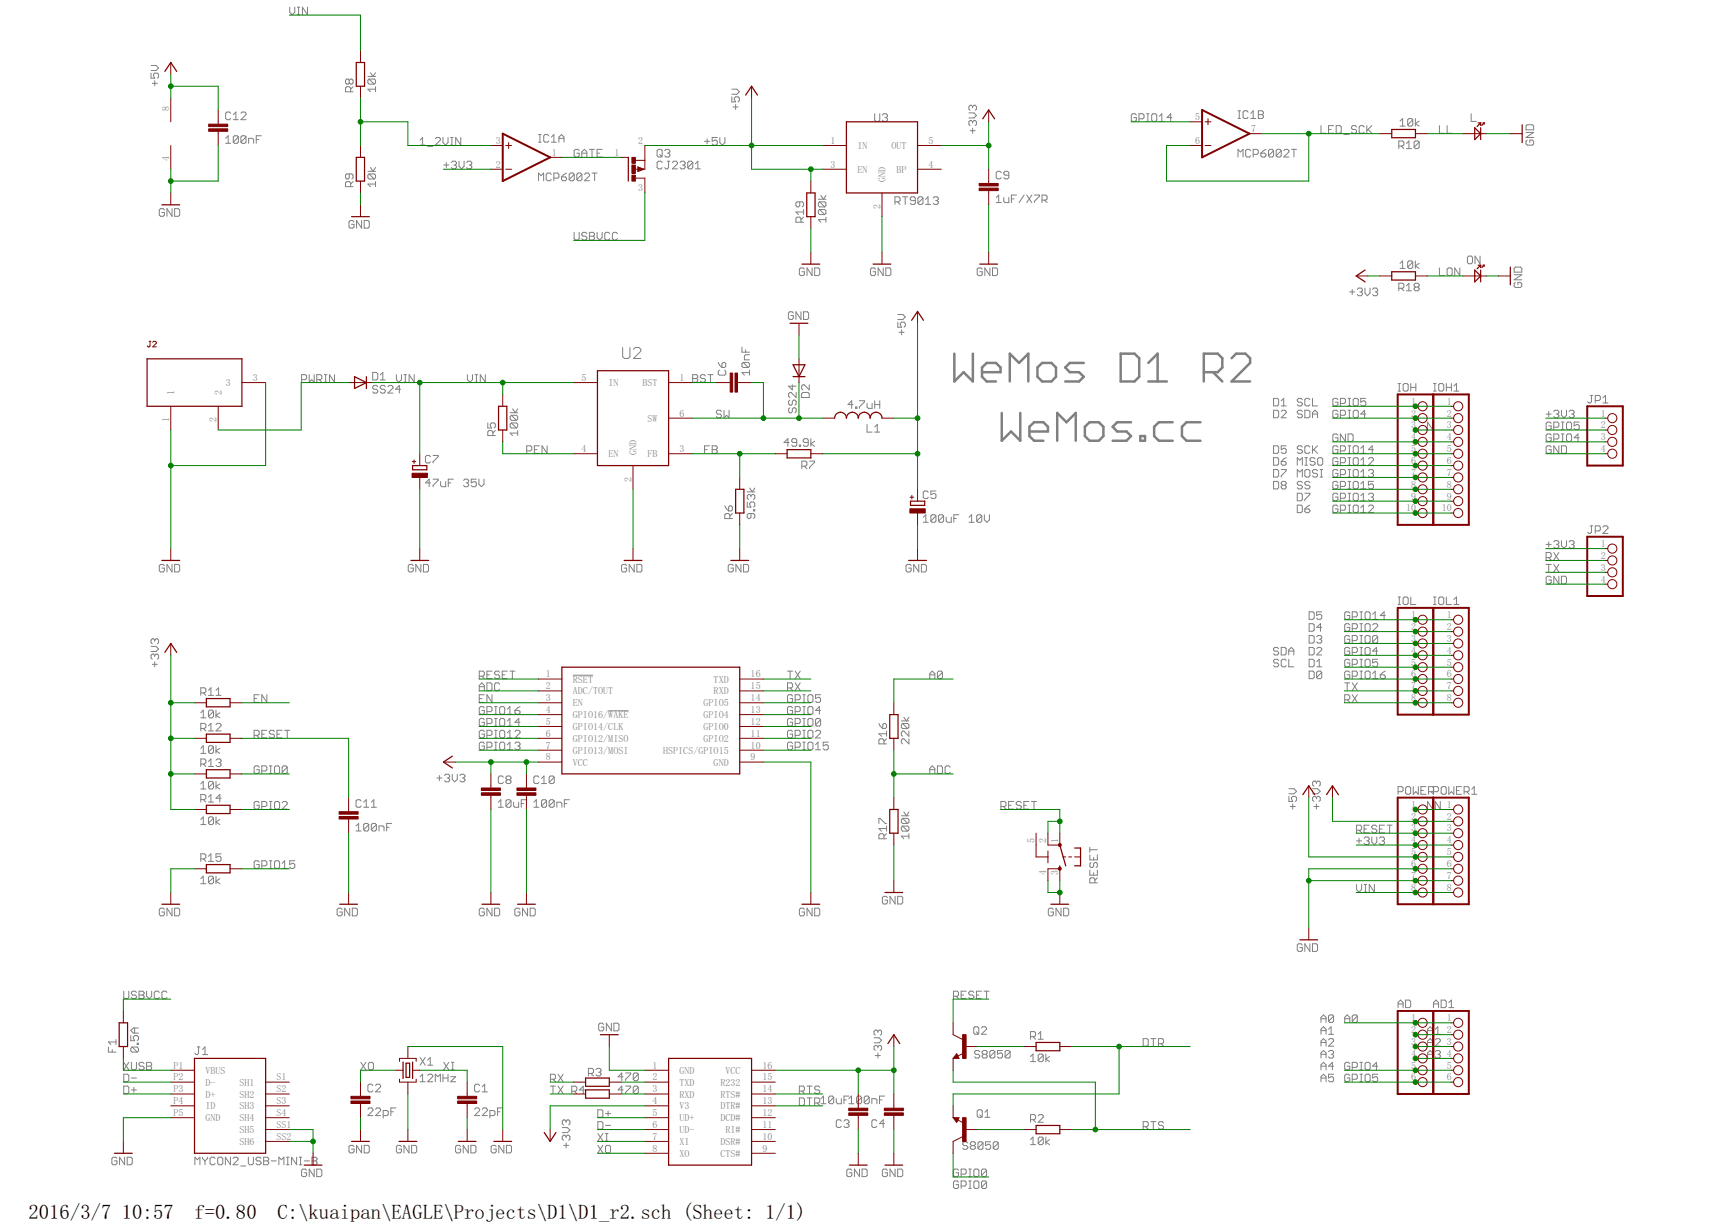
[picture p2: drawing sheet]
<svg xmlns="http://www.w3.org/2000/svg" width="297mm" height="210mm" viewBox="0 0 297 210" stroke-linecap="round" stroke-linejoin="round" font-family="sans-serif">
<defs><g id="words">
<g font-size="3.5">
<text x="4.9" y="208.9">2016/3/7</text>
<text x="20.9" y="208.9">10:57</text>
<text x="33.3" y="208.9">f=0.80</text>
<text x="47.6" y="208.9">C:\kuaipan\EAGLE\Projects\D1\D1_r2.sch (Sheet: 1/1)</text>
</g>
<g font-size="1.7" fill="#808080">
<text x="29" y="19" transform="rotate(-90 29 19)">8</text>
<text x="204.9" y="20.6">5</text>
<text x="214.4" y="22.6">7</text>
<text x="29" y="27.7" transform="rotate(-90 29 27.7)">4</text>
<text x="85" y="28.7">2</text>
<text x="85" y="24.6">3</text>
<text x="94.6" y="26.7">1</text>
<text x="105.3" y="26.7">1</text>
<text x="109.4" y="24.6">2</text>
<text x="142.3" y="24.6">1</text>
<text x="142.3" y="28.7">3</text>
<text x="146.9" y="25.5">IN</text>
<text x="146.9" y="29.6">EN</text>
<text x="152.8" y="25.5">OUT</text>
<text x="153.7" y="29.6">BP</text>
<text x="159.1" y="24.6">5</text>
<text x="159.1" y="28.7">4</text>
<text x="204.9" y="24.6">6</text>
<text x="109.4" y="32.8">3</text>
<text x="150.9" y="35.8" transform="rotate(-90 150.9 35.8)">2</text>
<text x="151.8" y="31.2" transform="rotate(-90 151.8 31.2)">GND</text>
<text x="43.3" y="65.3">3</text>
<text x="99.7" y="65.3">5</text>
<text x="116.5" y="65.3">1</text>
<text x="29.9" y="67.8" transform="rotate(-90 29.9 67.8)">1</text>
<text x="38" y="67.8" transform="rotate(-90 38 67.8)">2</text>
<text x="38.7" y="66.2">3</text>
<text x="104.3" y="66.2">IN</text>
<text x="110.1" y="66.2">BST</text>
<text x="116.5" y="71.4">6</text>
<text x="241.9" y="69.3">1</text>
<text x="241.9" y="71.4">2</text>
<text x="248" y="69.3">1</text>
<text x="248" y="71.4">2</text>
<text x="274.4" y="71.4">1</text>
<text x="29" y="72.4" transform="rotate(-90 29 72.4)">1</text>
<text x="37.1" y="72.4" transform="rotate(-90 37.1 72.4)">2</text>
<text x="99.7" y="77.5">4</text>
<text x="109.1" y="77.9" transform="rotate(-90 109.1 77.9)">GND</text>
<text x="111" y="72.3">SW</text>
<text x="116.5" y="77.5">3</text>
<text x="241.9" y="73.4">3</text>
<text x="241.9" y="75.4">4</text>
<text x="241.9" y="77.5">5</text>
<text x="248" y="73.4">3</text>
<text x="248" y="75.4">4</text>
<text x="248" y="77.5">5</text>
<text x="274.4" y="73.4">2</text>
<text x="274.4" y="75.4">3</text>
<text x="274.4" y="77.5">4</text>
<text x="104.3" y="78.4">EN</text>
<text x="108.2" y="82.5" transform="rotate(-90 108.2 82.5)">2</text>
<text x="111" y="78.4">FB</text>
<text x="241.9" y="79.5">6</text>
<text x="241.9" y="81.5">7</text>
<text x="241.9" y="83.6">8</text>
<text x="248" y="79.5">6</text>
<text x="248" y="81.5">7</text>
<text x="248" y="83.6">8</text>
<text x="241" y="87.6">10</text>
<text x="241.9" y="85.6">9</text>
<text x="247.1" y="87.6">10</text>
<text x="248" y="85.6">9</text>
<text x="274.4" y="93.7">1</text>
<text x="274.4" y="95.8">2</text>
<text x="274.4" y="97.8">3</text>
<text x="274.4" y="99.8">4</text>
<text x="241.9" y="105.9">1</text>
<text x="241.9" y="107.9">2</text>
<text x="248" y="105.9">1</text>
<text x="248" y="107.9">2</text>
<text x="241.9" y="110">3</text>
<text x="241.9" y="112">4</text>
<text x="248" y="110">3</text>
<text x="248" y="112">4</text>
<text x="93.6" y="116.1">1</text>
<text x="93.6" y="118.1">2</text>
<text x="98.2" y="117">RSET</text>
<text x="98.2" y="119">ADC/TOUT</text>
<text x="122.3" y="119">RXD</text>
<text x="122.3" y="117">TXD</text>
<text x="128.7" y="118.1">15</text>
<text x="128.7" y="116.1">16</text>
<text x="241.9" y="114">5</text>
<text x="241.9" y="116.1">6</text>
<text x="241.9" y="118.1">7</text>
<text x="248" y="114">5</text>
<text x="248" y="116.1">6</text>
<text x="248" y="118.1">7</text>
<text x="93.6" y="120.1">3</text>
<text x="93.6" y="122.2">4</text>
<text x="93.6" y="124.2">5</text>
<text x="98.2" y="121">EN</text>
<text x="98.2" y="123.1">GPIO16/WAKE</text>
<text x="98.2" y="125.1">GPIO14/CLK</text>
<text x="120.6" y="125.1">GPIO0</text>
<text x="120.6" y="123.1">GPIO4</text>
<text x="120.6" y="121">GPIO5</text>
<text x="128.7" y="124.2">12</text>
<text x="128.7" y="122.2">13</text>
<text x="128.7" y="120.1">14</text>
<text x="241.9" y="120.1">8</text>
<text x="248" y="120.1">8</text>
<text x="93.6" y="126.2">6</text>
<text x="93.6" y="128.3">7</text>
<text x="93.6" y="130.3">8</text>
<text x="98.2" y="127.1">GPIO12/MISO</text>
<text x="98.2" y="129.1">GPIO13/MOSI</text>
<text x="98.2" y="131.2">VCC</text>
<text x="113.6" y="129.2">HSPICS/GPIO15</text>
<text x="120.6" y="127.1">GPIO2</text>
<text x="122.3" y="131.2">GND</text>
<text x="128.7" y="130.3">9</text>
<text x="128.7" y="128.3">10</text>
<text x="128.7" y="126.2">11</text>
<text x="241.9" y="138.4">1</text>
<text x="241.9" y="140.4">2</text>
<text x="241.9" y="142.5">3</text>
<text x="248" y="138.4">1</text>
<text x="248" y="140.4">2</text>
<text x="248" y="142.5">3</text>
<text x="177.3" y="144.5" transform="rotate(-90 177.3 144.5)">5</text>
<text x="179.3" y="144.5" transform="rotate(-90 179.3 144.5)">2</text>
<text x="181.4" y="144.5" transform="rotate(-90 181.4 144.5)">1</text>
<text x="241.9" y="144.5">4</text>
<text x="241.9" y="146.5">5</text>
<text x="241.9" y="148.6">6</text>
<text x="248" y="144.5">4</text>
<text x="248" y="146.5">5</text>
<text x="248" y="148.6">6</text>
<text x="179.3" y="150" transform="rotate(-90 179.3 150)">4</text>
<text x="181.4" y="150" transform="rotate(-90 181.4 150)">3</text>
<text x="241.9" y="150.6">7</text>
<text x="241.9" y="152.6">8</text>
<text x="248" y="150.6">7</text>
<text x="248" y="152.6">8</text>
<text x="241.9" y="175">1</text>
<text x="241.9" y="177">2</text>
<text x="241.9" y="179">3</text>
<text x="248" y="175">1</text>
<text x="248" y="177">2</text>
<text x="248" y="179">3</text>
<text x="29.7" y="185.1">P2</text>
<text x="29.7" y="183.1">P1</text>
<text x="35.2" y="184">VBUS</text>
<text x="47.4" y="185.1">S1</text>
<text x="111.9" y="183.1">1</text>
<text x="111.9" y="185.1">2</text>
<text x="116.5" y="184">GND</text>
<text x="124.4" y="184">VCC</text>
<text x="130.7" y="185.1">15</text>
<text x="130.7" y="183.1">16</text>
<text x="241.9" y="181.1">4</text>
<text x="241.9" y="183.1">5</text>
<text x="241.9" y="185.1">6</text>
<text x="248" y="181.1">4</text>
<text x="248" y="183.1">5</text>
<text x="248" y="185.1">6</text>
<text x="29.7" y="187.2">P3</text>
<text x="29.7" y="191.2">P5</text>
<text x="29.7" y="189.2">P4</text>
<text x="35.2" y="188.1">D+</text>
<text x="35.2" y="186">D-</text>
<text x="35.2" y="190.1">ID</text>
<text x="41.1" y="186">SH1</text>
<text x="41.1" y="188.1">SH2</text>
<text x="41.1" y="190.1">SH3</text>
<text x="47.4" y="187.2">S2</text>
<text x="47.4" y="189.2">S3</text>
<text x="47.4" y="191.2">S4</text>
<text x="111.9" y="187.2">3</text>
<text x="111.9" y="189.2">4</text>
<text x="111.9" y="191.2">5</text>
<text x="116.5" y="186">TXD</text>
<text x="116.5" y="188.1">RXD</text>
<text x="116.5" y="190.1">V3</text>
<text x="123.5" y="190.1">DTR#</text>
<text x="123.5" y="188.1">RTS#</text>
<text x="123.5" y="186">R232</text>
<text x="130.7" y="191.2">12</text>
<text x="130.7" y="189.2">13</text>
<text x="130.7" y="187.2">14</text>
<text x="35.2" y="192.1">GND</text>
<text x="41.1" y="192.1">SH4</text>
<text x="41.1" y="194.2">SH5</text>
<text x="41.1" y="196.2">SH6</text>
<text x="47.4" y="193.3">SS1</text>
<text x="47.4" y="195.3">SS2</text>
<text x="111.9" y="193.3">6</text>
<text x="111.9" y="195.3">7</text>
<text x="111.9" y="197.3">8</text>
<text x="116.5" y="192.1">UD+</text>
<text x="116.5" y="194.2">UD-</text>
<text x="116.5" y="196.2">XI</text>
<text x="123.5" y="196.2">DSR#</text>
<text x="123.5" y="192.1">DCD#</text>
<text x="124.4" y="194.2">RI#</text>
<text x="130.7" y="197.3">9</text>
<text x="130.7" y="195.3">10</text>
<text x="130.7" y="193.3">11</text>
<text x="116.5" y="198.2">XO</text>
<text x="123.5" y="198.2">CTS#</text>
</g>
</g></defs>
<g fill="none" stroke="#808080" stroke-width=".17">
<path d="M25.9 12.5v.9h.6l-.2-.7 .2-.2h.5l.2 .2v.5l-.2 .2M25.9 11.2h.9l.4 .5-.4 .4h-.9M26.1 14.3h.9M26.5 13.8v.9M39.5 19.4l-.2-.2h-.4l-.2 .2v.9l.2 .2h.4l.2-.2M40 19.6l.4-.4v1.3M41.3 19.4l.2-.2h.5l.2 .2v.2l-.9 .9h.9M49.7 1.2v.9l.4 .4 .4-.4v-.9M51 2.5h.4M51 1.2h.4M51.2 1.2v1.3M52.7 1.2v1.3l-.9-1.3v1.3"/>
<path d="M59.9 13.8l-.3-.3h-.2l-.2 .3v.4l.2 .2h.2l.3-.2M59.9 13.8l.2-.3h.2l.2 .3v.4l-.2 .2h-.2l-.2-.2M59.9 13.8v.4M60.1 15.7v-.6l-.2-.2h-.5l-.2 .2v.6h1.3M60.5 14.9l-.4 .4M63.1 13.1h1.3M63.3 13.5h.8l.3 .3v.4l-.3 .2M63.3 13.5l-.2 .3v.4l.2 .2h.8M63.3 13.5l.8 .9M63.5 12.5l.4 .6 .5-.6M64.4 15.3h-1.3l.4 .4M64.4 14.9v.8"/>
<path d="M125.4 16.6v.9h.7l-.2-.5v-.2l.2-.2h.4l.2 .2v.5l-.2 .2M125.4 15.3h.9l.4 .4-.4 .5h-.9M125.6 18.3h.9M126.1 17.9v.9M149.9 19.5v1.1l.2 .2h.5l.2-.2v-1.1M151.2 19.7l.2-.2h.5l.2 .2v.2l-.2 .3M166.1 19.3h.8l.5 .5-.5 .4h-.8M166.7 18.3v.2M166.7 18.3l-.2-.3h-.2l-.2 .3v.4l.2 .2M166.7 18.3l.2-.3h.3l.2 .3v.4l-.2 .2M194.8 19.7l-.2-.2h-.5l-.2 .2v.9l.2 .2h.5l.2-.2v-.4h-.5M196.5 19.5h.5"/>
<path d="M196.7 19.5v1.3M197.6 19.5h.5l.2 .2v.9l-.2 .2h-.5l-.2-.2v-.9zM198.7 19.9l.4-.4v1.3M212.2 19h.4M212.4 19v1.3M213.9 19.2l-.2-.2h-.4l-.2 .2v.9l.2 .2h.4l.2-.2M214.4 19.4l.4-.4v1.3M215.7 19h.6l.3 .2v.2l-.3 .2 .3 .3v.2l-.3 .2h-.6zM215.7 19.6h.6M252.2 19.5v1.3h.8M28.2 36l-.2-.2h-.5l-.2 .2v.9l.2 .2h.5l.2-.2v-.5h-.5M29.5 35.8v1.3l-.9-1.3v1.3"/>
<path d="M29.9 35.8h.7l.2 .2v.9l-.2 .2h-.7zM38.7 23.7l.4-.4v1.3M38.7 24.6h.8M40 20.5h.9M40.9 23.5v.8l-.3 .3h-.4l-.2-.3M40.9 23.5l-.3-.2h-.4l-.2 .2v.8M40.9 23.5l-.9 .8M42.2 23.5v.8l-.2 .3h-.5l-.2-.3M42.2 23.5l-.2-.2h-.5l-.2 .2v.8M42.2 23.5l-.9 .8M42.6 24.6v-.9h.7l.2 .2v.7M43.9 23.9h.4"/>
<path d="M44.8 23.3h-.9v1.3M59.9 29.8v.7l-.3 .2h-.2l-.2-.2v-.5l.2-.2h.9l.2 .2v.5l-.2 .2M60.1 32v-.7l-.2-.2h-.5l-.2 .2v.7h1.3M60.5 31.1l-.4 .4M60.7 38l-.2-.2h-.5l-.2 .2v.9l.2 .2h.5l.2-.2v-.5h-.5M62 37.8v1.3l-.9-1.3v1.3M62.4 37.8h.7l.2 .2v.9l-.2 .2h-.7zM63.1 29.4h1.3M63.3 29.8h.8l.3 .2v.5l-.3 .2M63.3 29.8l-.2 .2v.5l.2 .2h.8M63.3 29.8l.8 .9M63.5 28.7l.4 .7 .5-.7"/>
<path d="M64.4 31.1v.9M64.4 31.5h-1.3l.4 .5M72 24l.4-.4v1.3M72 24.9h.9M73.3 25.1h.9M74.6 23.8l.2-.2h.5l.2 .2v.2l-.9 .9h.9M75.9 23.6v.8l.5 .5 .4-.5v-.8M76.1 28.3h.8M76.5 27.9v.8M77.2 24.9h.5M77.2 23.6h.5M77.4 27.9l.2-.3h.4l.2 .3v.2l-.2 .2"/>
<path d="M77.4 23.6v1.3M77.8 28.3h.2M78 28.3l.2 .2v.2l-.2 .2h-.4l-.2-.2M78.7 27.6v.9l.4 .4 .4-.4v-.9M79 23.6v1.3l-.9-1.3v1.3M80 27.9l.2-.3h.4l.3 .3v.2l-.3 .2M80.4 28.3h.2M80.6 28.3l.3 .2v.2l-.3 .2h-.4l-.2-.2M92.3 31v-1.3l.5 .4 .4-.4v1.3M92.3 24.4h.5M92.3 23.1h.5M92.5 23.1v1.3"/>
<path d="M94.1 23.3l-.3-.2h-.4l-.2 .2v.9l.2 .2h.4l.3-.2M94.5 29.9l-.2-.2h-.4l-.3 .2v.9l.3 .2h.4l.2-.2M94.5 23.5l.4-.4v1.3M94.5 24.4h.9M94.9 30.5h.7l.2-.2v-.4l-.2-.2h-.7v1.3M95.8 24.4v-.9l.4-.4 .5 .4v.9M95.8 23.7h.9M96.2 30.3h.7l.2 .2v.3l-.2 .2h-.4l-.3-.2zM97.1 29.7l-.9 .6M98.4 39.8v1.1l.2 .2h.5l.2-.2v-1.1M98.4 29.9l-.2-.2h-.4l-.2 .2v.9M98.4 29.9v.9l-.2 .2h-.4l-.2-.2"/>
<path d="M98.4 29.9l-.8 .9M99.3 25.8l-.2-.2h-.5l-.2 .2v.9l.2 .2h.5l.2-.2v-.5h-.5M99.7 26.2h.9M99.7 26.9v-.9l.5-.4 .4 .4v.9M99.7 29.9l-.2-.2h-.4l-.2 .2v.9M99.7 29.9v.9l-.2 .2h-.4l-.2-.2M99.7 29.9l-.8 .9M100.2 29.9l.2-.2h.4l.2 .2v.2l-.8 .9h.8M101 39.8h.7l.2 .2v.3l-.2 .2 .2 .2v.2l-.2 .2h-.7zM101 25.6h.9M101.5 29.7h.8M101.5 25.6v1.3"/>
<path d="M101.9 29.7v1.3M102.3 26.2h.5M102.3 39.8v.9l.5 .4 .4-.4v-.9M103.2 25.6h-.9v1.3h.9M112.9 25.6h.4l.2 .2v.9l-.2 .2h-.4l-.3-.2v-.9zM113.1 26.5l.4 .4M113.5 27.9l-.2-.3h-.4l-.3 .3v.8l.3 .2h.4l.2-.2M113.9 25.8l.3-.2h.4l.2 .2v.2l-.2 .2M114.4 27.6h.4M114.4 26.2h.2M114.6 27.6v1.1l-.2 .2h-.2l-.3-.2M114.6 26.2l.2 .3v.2l-.2 .2h-.4l-.3-.2"/>
<path d="M115.3 27.9l.2-.3h.4l.2 .3v.2l-.8 .8h.8M116.6 27.9l.2-.3h.4l.2 .3v.2l-.2 .2M117 28.3h.2M117.2 28.3l.2 .2v.2l-.2 .2h-.4l-.2-.2M118.7 27.9l-.2-.3h-.4l-.2 .3v.8M118.7 27.9v.8l-.2 .2h-.4l-.2-.2M118.7 27.9l-.8 .8M119.2 28.9h.9M119.2 28.1l.4-.5v1.3M120.8 24.2h.8M121.2 23.8v.9M122.9 23.6h-.8v.6l.4-.2h.2l.2 .2v.5l-.2 .2h-.4l-.2-.2"/>
<path d="M123.4 23.6v.8l.4 .5 .4-.5v-.8M137.1 34.6v.6l-.2 .3h-.3l-.2-.3v-.4l.2-.2h.9l.2 .2v.4l-.2 .3M137.3 38.1v-.7l-.2-.2h-.5l-.2 .2v.7h1.3M137.7 35.9v.9M137.7 37.2l-.4 .4M137.7 36.3h-1.3l.5 .5M140.3 34.1h1.3M140.5 34.6h.9l.2 .2v.4l-.2 .3M140.5 35.9h.9l.2 .2v.5l-.2 .2M140.5 35.9l-.2 .2v.5l.2 .2h.9M140.5 34.6l-.2 .2v.4l.2 .3h.9M140.5 35.9l.9 .9"/>
<path d="M140.5 34.6l.9 .9M140.7 33.5l.4 .6 .5-.6M141.6 37.6h-1.3l.4 .5M141.6 37.2v.9M151.7 20.2h.2M151.9 20.2l.2 .2v.2l-.2 .2h-.5l-.2-.2M153.4 34.6h.7l.2-.2v-.4l-.2-.3h-.7v1.3M153.8 34.6l.5 .4M154.7 33.7h.9M155.2 33.7v1.3M156.9 34.4h-.7l-.2-.2v-.2l.2-.3h.5l.2 .3v.8l-.2 .2h-.5l-.2-.2M158.2 34l-.2-.3h-.5l-.2 .3v.8"/>
<path d="M158.2 34v.8l-.2 .2h-.5l-.2-.2M158.2 34l-.9 .8M158.6 35h.9M158.6 34.2l.5-.5v1.3M160 34l.2-.3h.4l.2 .3v.2l-.2 .2M160.4 34.4h.2M160.6 34.4l.2 .2v.2l-.2 .2h-.4l-.2-.2M166.3 22.4h.9M166.7 20.9l-.2-.2h-.2l-.2 .2v.4l.2 .2M166.7 20.9v.2M166.7 22v.8M166.7 20.9l.2-.2h.3l.2 .2v.4l-.2 .2"/>
<path d="M170.8 33.8l.4-.4v1.3M170.8 34.7h.8M171.6 29.6l-.2-.2h-.4l-.2 .2v.8l.2 .2h.4l.2-.2M172 33.8v.7l.3 .2h.6v-.9M172.9 30h-.6l-.3-.2v-.2l.3-.2h.4l.2 .2v.8l-.2 .2h-.4l-.3-.2M173.4 34.1h.4M174.2 33.4h-.8v1.3M175.5 33.4l-.8 1.3M176 33.4l.8 1.3M176.8 33.4l-.8 1.3M177.3 33.4h.9v.2l-.9 .9v.2M178.6 34.3h.6l.3-.2v-.5l-.3-.2h-.6v1.3"/>
<path d="M179 34.3l.5 .4M195.2 20.4h.7l.2-.2v-.5l-.2-.2h-.7v1.3M196.5 20.8h.5M198.7 20.8h.9M200.9 20.2h-.9l.7-.7v1.3M212.2 26.9v-1.3l.4 .4 .5-.4v1.3M212.2 20.3h.4M214.4 25.8l-.3-.2h-.4l-.2 .2v.9l.2 .2h.4l.3-.2M214.4 20.3h.8M214.8 26.5h.7l.2-.3v-.4l-.2-.2h-.7v1.3M216.1 26.2h.7l.2 .3v.2l-.2 .2h-.5l-.2-.2zM217 25.6l-.9 .6"/>
<path d="M218.3 25.8v.9l-.2 .2h-.5l-.2-.2M218.3 25.8l-.2-.2h-.5l-.2 .2v.9M218.3 25.8l-.9 .9M219.6 25.8v.9l-.2 .2h-.5l-.2-.2M219.6 25.8l-.2-.2h-.5l-.2 .2v.9M219.6 25.8l-.9 .9M220 25.8l.3-.2h.4l.2 .2v.2l-.9 .9h.9M221.4 25.6h.8M221.8 25.6v1.3M226.4 21.5v1.3h.9M227.7 22.2h.5M228.6 21.5h-.9v1.3h.9"/>
<path d="M229 21.5h.7l.2 .3v.8l-.2 .2h-.7zM230.3 23.1h.9M232.5 21.8l-.2-.3h-.4l-.3 .3v.2l.3 .2h.4l.2 .2v.2l-.2 .2h-.4l-.3-.2M233.8 21.8l-.2-.3h-.4l-.2 .3v.8l.2 .2h.4l.2-.2M234.3 21.5v1.3M234.5 22.2l.6 .6M235.1 21.5l-.8 .9M239.8 25h.6l.2-.2v-.4l-.2-.2h-.6v1.3M240 20.7l.4-.4v1.3M240 21.6h.8M240.2 25l.4 .5M241.1 24.6l.4-.4v1.3"/>
<path d="M241.1 25.5h.8M242.1 20.5v.9l-.2 .2h-.4l-.2-.2M242.1 20.5l-.2-.2h-.4l-.2 .2v.9M242.1 20.5l-.8 .9M242.6 20.3v1.3M243.2 20.7l-.6 .5 .6 .4M243.2 24.4l-.2-.2h-.4l-.2 .2v.8M243.2 24.4v.8l-.2 .3h-.4l-.2-.3M243.2 24.4l-.8 .8M246.7 21.5v1.3h.9M248 21.5v1.3h.9M261.6 22.7h1.3l-1.3 .9h1.3"/>
<path d="M261.8 24l-.2 .2v.5l.2 .2h.8l.3-.2v-.5l-.3-.2h-.4v.4M261.8 21.4h.8l.3 .2v.6h-1.3v-.6zM100.6 40l-.2-.2h-.5l-.2 .2v.3l.2 .2h.5l.2 .2v.2l-.2 .2h-.5l-.2-.2M101 40.5h.7M104.5 40l-.2-.2h-.4l-.2 .2v.9l.2 .2h.4l.2-.2M105.8 40l-.2-.2h-.4l-.2 .2v.9l.2 .2h.4l.2-.2M106.7 59.5v1.6l.3 .3h.7l.3-.3v-1.6M108.6 59.9l.3-.4h.6l.3 .4v.3l-1.2 1.2h1.2M127.2 59.5v.8h1.3M127.8 59.9v.4M136 53.7l-.2-.3h-.5l-.2 .3v.8l.2 .2h.5l.2-.2v-.4h-.4M137.3 53.4v1.3l-.9-1.3v1.3"/>
<path d="M137.7 53.4h.7l.2 .3v.8l-.2 .2h-.7zM137.9 46.1l-.2-.2h-.5l-.2 .2v.9l.2 .2h.5l.2-.2v-.4h-.4M139.2 45.9v1.3l-.9-1.3v1.3M139.6 45.9h.7l.2 .2v.9l-.2 .2h-.7zM150.1 46.1l-.2-.2h-.5l-.2 .2v.9l.2 .2h.5l.2-.2v-.4h-.5M151.4 45.9v1.3l-.9-1.3v1.3M151.8 45.9h.7l.2 .2v.9l-.2 .2h-.7zM153.9 55.2v.9h.6l-.2-.5v-.2l.2-.2h.5l.2 .2v.4l-.2 .3M153.9 53.9h.8l.5 .4-.5 .5h-.8M154.1 56.9h.9M154.5 56.5v.9M168.4 46.1l-.3-.2h-.4l-.2 .2v.9l.2 .2h.4l.3-.2v-.4h-.5"/>
<path d="M169.7 45.9v1.3l-.9-1.3v1.3M170.1 45.9h.7l.2 .2v.9l-.2 .2h-.7zM231.3 50h.9M231.8 49.6v.9M232.6 49.6l.3-.2h.4l.2 .2v.2l-.2 .2M233.1 50h.2M233.3 50l.2 .2v.3l-.2 .2h-.4l-.3-.2M234 49.4v.8l.4 .5 .4-.5v-.8M235.3 49.6l.2-.2h.4l.2 .2v.2l-.2 .2M235.7 50h.2M235.9 50l.2 .2v.3l-.2 .2h-.4l-.2-.2M239.8 49.4h.6l.2-.2v-.5l-.2-.2h-.6v1.3"/>
<path d="M240 45.1l.4-.4v1.3M240 46h.8M240.2 49.4l.4 .4M241.1 49l.4-.5v1.3M241.1 49.8h.8M242.1 44.9l-.2-.2h-.4l-.2 .2v.9M242.1 44.9v.9l-.2 .2h-.4l-.2-.2M242.1 44.9l-.8 .9M242.6 44.7v1.3M242.6 49.2l-.2-.2v-.3l.2-.2h.4l.2 .2v.3l-.2 .2M242.6 49.2l-.2 .2v.2l.2 .2h.4l.2-.2v-.2l-.2-.2M242.6 49.2h.4"/>
<path d="M243.2 45.1l-.6 .5 .6 .4M246.7 45.9v1.3h.9M248 46.1l.3-.2h.4l.2 .2v.9l-.2 .2h-.4l-.3-.2zM250.2 45.9v1.3l-.9-1.3v1.3M251.7 43.9h.5l.2 .2v.9l-.2 .2h-.5l-.2-.2v-.9zM253.7 43.9v1.3l-.9-1.3v1.3M259.5 47.1h1.3l-1.3 .8h1.3M259.7 48.4l-.2 .2v.4l.2 .3h.9l.2-.3v-.4l-.2-.2h-.4v.4M259.7 45.8h.9l.2 .2v.6h-1.3v-.6zM51.7 65.1h.6l.3-.2v-.5l-.3-.2h-.6v1.3M53 64.2v1.3l.4-.4 .4 .4v-1.3M54.3 65.1h.6l.3-.2v-.5l-.3-.2h-.6v1.3"/>
<path d="M54.7 65.1l.5 .4M55.6 64.2h.4M55.6 65.5h.4M55.8 64.2v1.3M57.3 64.2v1.3l-.8-1.3v1.3M63.9 63.8h.6l.2 .2v.9l-.2 .2h-.6zM64.7 66.3l-.2-.3h-.4l-.2 .3v.2l.2 .2h.4l.2 .2v.2l-.2 .3h-.4l-.2-.3M65.2 65.1h.8M65.2 64.2l.4-.4v1.3M66 66.3l-.2-.3h-.4l-.2 .3v.2l.2 .2h.4l.2 .2v.2l-.2 .3h-.4l-.2-.3M66.5 66.3l.2-.3h.4l.3 .3v.2l-.9 .9h.9M67.9 64.2v.9l.5 .4 .4-.4v-.9"/>
<path d="M68.7 66.7h-.9l.7-.7v1.4M69.2 64.2h.5M69.2 65.5h.5M69.5 64.2v1.3M71 64.2v1.3l-.9-1.3v1.3M73.8 78.3l-.2-.3h-.5l-.2 .3v.8l.2 .2h.5l.2-.2M74.2 78h.9v.3l-.9 .8v.2M80.1 64.2v.9l.5 .4 .4-.4v-.9M81.4 64.2h.5M81.4 65.5h.5M81.7 64.2v1.3M83.2 64.2v1.3l-.9-1.3v1.3"/>
<path d="M83.6 72.5v.8h.6l-.2-.4v-.2l.2-.2h.5l.2 .2v.4l-.2 .2M84.5 74.6v-.6l-.3-.2h-.4l-.2 .2v.6h1.3M84.9 73.8l-.4 .4M87.4 70.7h1.3M87.7 71.2h.8l.2 .2v.4l-.2 .2M87.7 72.5h.8l.2 .2v.4l-.2 .2M87.7 72.5l-.3 .2v.4l.3 .2h.8M87.7 71.2l-.3 .2v.4l.3 .2h.8M87.7 72.5l.8 .8M87.7 71.2l.8 .8M87.9 70.1l.4 .6 .4-.6M88.7 74.2h-1.3l.5 .4"/>
<path d="M88.7 73.8v.8M90.3 77.3h.6l.2-.3v-.4l-.2-.2h-.6v1.3M91.6 77h.4M92.5 76.4h-.9v1.3h.9M93.8 76.4v1.3l-.9-1.3v1.3M118.7 64.2h.7l.2 .2v.2l-.2 .3 .2 .2v.2l-.2 .2h-.7zM118.7 64.9h.7M120.8 77h.4M120.9 64.4l-.2-.2h-.5l-.2 .2v.2l.2 .3h.5l.2 .2v.2l-.2 .2h-.5l-.2-.2M121.3 64.2h.9M121.6 76.4h-.8v1.3M121.8 64.2v1.3"/>
<path d="M122.1 76.4h.6l.2 .2v.2l-.2 .2 .2 .3v.2l-.2 .2h-.6zM122.1 77h.6M123.1 62.1l.2 .4 .4 .5M123.3 63.4l-.2 .2v.5l.2 .2h.9l.2-.2v-.5l-.2-.2M123.7 70.5l-.3-.2h-.4l-.2 .2v.2l.2 .3h.4l.3 .2v.2l-.3 .2h-.4l-.2-.2M123.7 62.3l.3-.2h.2l.2 .2v.5l-.2 .2h-.5zM124.1 70.3v1.3l.4-.4 .5 .4v-1.3M127.4 62.1h.8l.3 .2v.5l-.3 .2M127.4 62.1l-.2 .2v.5l.2 .2h.8M127.4 62.1l.8 .9M128.5 63.8h-1.3l.4 .5M128.5 63.4v.9"/>
<path d="M128.5 60.8h-.7l-.2 .2v.7h.9M135.3 75.8h-.9l.6-.6v1.3M135.4 69.9l-.2 .2v.4l.2 .2h.2l.2-.2v-.4l.2-.2h.2l.3 .2v.4l-.3 .2M135.4 68.6l-.2 .2v.4l.2 .2h.2l.2-.2v-.4l.2-.2h.2l.3 .2v.4l-.3 .2M135.8 65.9v.9l-.6-.6h1.3M136.5 67.2v.9l-.9-.9h-.2l-.2 .3v.4l.2 .2M136.6 75.8h-.7l-.2-.2v-.2l.2-.2h.5l.2 .2v.9l-.2 .2h-.5l-.2-.2M137 76.3h.2v.2h-.2zM137.4 67.5l.2-.3h.9l.2 .3v.6h-1.3zM137.4 79.9h.7l.2-.2v-.5l-.2-.2h-.7v1.3M137.9 79.9l.4 .4M138.5 75.8h-.6l-.2-.2v-.2l.2-.2h.4l.2 .2v.9l-.2 .2h-.4l-.2-.2"/>
<path d="M138.7 65.9v.9l-.9-.9h-.2l-.2 .3v.4l.2 .2M138.7 79h.9v.2l-.9 .9v.2M139 75.2v1.3M139.6 75.6l-.6 .4 .6 .5M146.2 69.3h-.8l.6-.6v1.3M146.6 69.7h.3v.3h-.3zM147.3 68.7h.9v.2l-.9 .8v.3M148.6 69.1v.6l.2 .3h.7v-.9M148.6 72.7v1.3h.9M149.9 69.3h.9M149.9 68.7v1.3M149.9 74h.9"/>
<path d="M149.9 73.2l.5-.5v1.3M150.8 68.7v1.3M218.3 76.4h.6l.3 .2v.9l-.3 .2h-.6zM218.3 78.4h.6l.3 .2v.9l-.3 .2h-.6zM218.3 68.3h.6l.3 .2v.8l-.3 .3h-.6zM218.3 70.3h.6l.3 .2v.9l-.3 .2h-.6zM219.6 79.1h.6l.3 .2v.2l-.3 .2h-.4l-.2-.2zM219.6 70.5l.2-.2h.4l.3 .2v.2l-.9 .9h.9M219.6 69.6h.9M219.6 68.7l.4-.4v1.3M220.5 76.4h-.9v.6l.6-.2 .3 .2v.5l-.3 .2h-.4l-.2-.2M220.5 78.4l-.5 .2-.4 .5"/>
<path d="M222.4 79.7v-1.3l.4 .4 .4-.4v1.3M223.2 76.6l-.2-.2h-.4l-.2 .2v.2l.2 .2h.4l.2 .3v.2l-.2 .2h-.4l-.2-.2M223.2 68.5l-.2-.2h-.4l-.2 .2v.2l.2 .2h.4l.2 .2v.2l-.2 .3h-.4l-.2-.3M223.2 70.5l-.2-.2h-.4l-.2 .2v.2l.2 .3h.4l.2 .2v.2l-.2 .2h-.4l-.2-.2M223.6 70.3h.7l.2 .2v.9l-.2 .2h-.7zM223.6 79.7h.5M223.6 78.4h.5M223.9 78.4v1.3M224.5 76.6l-.2-.2h-.4l-.3 .2v.9l.3 .2h.4l.2-.2M224.5 68.5l-.2-.2h-.4l-.3 .2v.8l.3 .3h.4l.2-.3M225 68.3v1.3h.8M225 71.6v-.9l.4-.4 .4 .4v.9"/>
<path d="M225 76.4v1.3M225 71h.8M225.2 77l.6 .7M225.4 78.6l-.2-.2h-.5l-.2 .2v.2l.2 .3h.5l.2 .2v.2l-.2 .2h-.5l-.2-.2M225.8 76.4l-.8 .9M225.8 78.6l.3-.2h.4l.2 .2v.9l-.2 .2h-.4l-.3-.2zM229.3 76.6l-.2-.2h-.4l-.2 .2v.9l.2 .2h.4l.2-.2v-.5h-.4M229.3 70.5l-.2-.2h-.4l-.2 .2v.9l.2 .2h.4l.2-.2v-.4h-.4M229.3 78.6l-.2-.2h-.4l-.2 .2v.9l.2 .2h.4l.2-.2v-.4h-.4M229.3 68.5l-.2-.2h-.4l-.2 .2v.8l.2 .3h.4l.2-.3v-.4h-.4M229.3 74.6l-.2-.2h-.4l-.2 .2v.8l.2 .2h.4l.2-.2v-.4h-.4M229.7 77.3h.7l.2-.3v-.4l-.2-.2h-.7v1.3"/>
<path d="M229.7 79.3h.7l.2-.2v-.5l-.2-.2h-.7v1.3M229.7 71.2h.7l.2-.2v-.5l-.2-.2h-.7v1.3M229.7 69.1h.7l.2-.2v-.4l-.2-.2h-.7v1.3M230.6 74.4v1.2l-.9-1.2v1.2M231.1 76.4h.4M231.1 77.7h.4M231.1 79.7h.4M231.1 78.4h.4M231.1 71.6h.4M231.1 70.3h.4M231.1 69.6h.4M231.1 68.3h.4"/>
<path d="M231.1 74.4h.6l.2 .2v.8l-.2 .2h-.6zM231.3 68.3v1.3M231.3 70.3v1.3M231.3 76.4v1.3M231.3 78.4v1.3M231.9 78.6l.3-.2h.4l.2 .2v.9l-.2 .2h-.4l-.3-.2zM231.9 68.5l.3-.2h.4l.2 .2v.8l-.2 .3h-.4l-.3-.3zM232.2 76.4h.4l.2 .2v.9l-.2 .2h-.4l-.3-.2v-.9zM232.2 70.3h.4l.2 .2v.9l-.2 .2h-.4l-.3-.2v-.9zM233.2 77.7h.9M233.2 79.7h.9M233.2 76.8l.5-.4v1.3"/>
<path d="M233.2 78.8l.5-.4v1.3M234.1 68.3h-.9v.6l.7-.2 .2 .2v.4l-.2 .3h-.4l-.3-.3M234.1 71h-.9l.7-.7v1.3M234.5 78.6l.3-.2h.4l.2 .2v.2l-.9 .9h.9M235.4 77h-.9l.7-.6v1.3M239.6 67h.5M239.6 65.7h.5M239.8 65.7v1.3M240.5 65.9l.2-.2h.5l.2 .2v.9l-.2 .2h-.5l-.2-.2zM241.8 65.7v1.3M241.8 66.4h.9M242.7 65.7v1.3"/>
<path d="M245.6 72.3v1.3l-.9-1.3v1.3M245.7 67h.4M245.7 65.7h.4M245.9 65.7v1.3M246.6 65.9l.2-.2h.4l.3 .2v.9l-.3 .2h-.4l-.2-.2zM247.9 66.4h.9M247.9 65.7v1.3M248.8 65.7v1.3M249.2 67h.9M249.2 66.1l.4-.4v1.3M265 71h.9M265.5 70.5v.9"/>
<path d="M265.9 76.6l-.2-.2h-.5l-.2 .2v.9l.2 .2h.5l.2-.2v-.5h-.4M265.9 74.6l-.2-.2h-.5l-.2 .2v.8l.2 .2h.5l.2-.2v-.4h-.4M265.9 72.5l-.2-.2h-.5l-.2 .2v.9l.2 .2h.5l.2-.2v-.4h-.4M266.3 70.5l.2-.2h.5l.2 .2v.2l-.2 .3M266.3 73.2h.7l.2-.2v-.5l-.2-.2h-.7v1.3M266.3 75.2h.7l.2-.2v-.4l-.2-.2h-.7v1.2M266.8 71h.2M267 71l.2 .2v.2l-.2 .2h-.5l-.2-.2M267.2 76.4v1.3l-.9-1.3v1.3M267.6 76.4h.7l.2 .2v.9l-.2 .2h-.7zM267.6 70.3v.9l.5 .4 .4-.4v-.9M267.6 74.4h.5"/>
<path d="M267.6 75.6h.5M267.6 72.3h.5M267.6 73.6h.5M267.8 72.3v1.3M267.8 74.4v1.2M268.5 72.5l.2-.2h.5l.2 .2v.9l-.2 .2h-.5l-.2-.2zM268.5 74.6l.2-.2h.5l.2 .2v.8l-.2 .2h-.5l-.2-.2zM268.9 70.5l.3-.2h.4l.2 .2v.2l-.2 .3M269.4 71h.2M269.6 71l.2 .2v.2l-.2 .2h-.4l-.3-.2M270.7 72.3h-.9v.7l.5-.3h.2l.2 .3v.4l-.2 .2h-.5l-.2-.2M270.7 75h-.9l.7-.6v1.2"/>
<path d="M272.6 67.8h.4M272.8 67.8v1l-.2 .2h-.2l-.3-.2M273.4 68.6h.7l.2-.2v-.4l-.2-.2h-.7v1.2M274.7 69h.9M274.7 68.2l.5-.4v1.2M28.2 96.9l-.2-.2h-.5l-.2 .2v.9l.2 .2h.5l.2-.2v-.5h-.5M29.5 96.7v1.3l-.9-1.3v1.3M29.9 96.7h.7l.2 .2v.9l-.2 .2h-.7zM70.8 96.9l-.2-.2h-.4l-.2 .2v.9l.2 .2h.4l.2-.2v-.5h-.4M72.1 96.7v1.3l-.8-1.3v1.3M72.6 96.7h.6l.2 .2v.9l-.2 .2h-.6zM73.8 82.7h-.9l.7-.6v1.3"/>
<path d="M74.2 82.1h.9v.2l-.9 .9v.2M75.5 82.5v.7l.3 .2h.6v-.9M76.8 82.7h.5M77.7 82.1h-.9v1.3M79.5 82.3l.2-.2h.4l.2 .2v.2l-.2 .2M79.9 82.7h.2M80.1 82.7l.2 .3v.2l-.2 .2h-.4l-.2-.2M81.6 82.1h-.8v.6l.4-.2h.2l.2 .2v.5l-.2 .2h-.4l-.2-.2M82.1 82.1v.9l.4 .4 .5-.4v-.9M107.4 96.9l-.2-.2h-.4l-.3 .2v.9l.3 .2h.4l.2-.2v-.5h-.4M108.7 96.7v1.3l-.9-1.3v1.3M109.2 96.7h.6l.2 .2v.9l-.2 .2h-.6z"/>
<path d="M124.2 86.7l.7 .8M125.1 88.9v-.7l-.2-.2h-.4l-.3 .2v.7h1.3M125.1 86.7h.2l.2 .2v.4l-.2 .2h-.4v-.6zM125.5 88l-.4 .4M125.7 96.9l-.2-.2h-.5l-.2 .2v.9l.2 .2h.5l.2-.2v-.5h-.4M127 96.7v1.3l-.9-1.3v1.3M127.4 96.7h.7l.2 .2v.9l-.2 .2h-.7zM128.1 86v.9h.6l-.2-.4v-.2l.2-.3h.5l.2 .3v.4l-.2 .2M128.1 84.3h1.3M128.5 83.6l.4 .7 .5-.7M128.7 88v.6l-.2 .3h-.2l-.2-.3v-.4l.2-.2h.9l.2 .2v.4l-.2 .3M128.7 84.9l.2-.2h.3l.2 .2v.5l-.2 .2"/>
<path d="M128.7 84.9l-.2-.2h-.2l-.2 .2v.5l.2 .2M128.7 84.9v.3M129.2 87.3h.2v.2h-.2zM156.2 96.9l-.2-.2h-.5l-.2 .2v.9l.2 .2h.5l.2-.2v-.5h-.5M157.5 96.7v1.3l-.9-1.3v1.3M157.9 96.7h.7l.2 .2v.9l-.2 .2h-.7zM158.2 88.6l.5-.4v1.3M158.2 89.5h.9M159.1 84.3l-.2-.2h-.4l-.3 .2v.9l.3 .2h.4l.2-.2M160.4 88.4v.9l-.2 .2h-.4l-.2-.2M160.4 84.1h-.8v.7l.6-.2 .2 .2v.4l-.2 .2h-.4l-.2-.2M160.4 88.4l-.2-.2h-.4l-.2 .2v.9"/>
<path d="M160.4 88.4l-.8 .9M161.7 88.4v.9l-.2 .2h-.4l-.2-.2M161.7 88.4l-.2-.2h-.4l-.2 .2v.9M161.7 88.4l-.8 .9M162.2 88.6v.7l.2 .2h.6v-.9M163.5 88.8h.4M164.4 88.2h-.9v1.3M166.1 89.5h.9M166.1 88.6l.4-.4v1.3M168.3 88.4v.9l-.2 .2h-.5l-.2-.2M168.3 88.4l-.2-.2h-.5l-.2 .2v.9M168.3 88.4l-.9 .9"/>
<path d="M168.7 88.2v.9l.5 .4 .4-.4v-.9M218.3 80.5h.6l.3 .2v.8l-.3 .2h-.6zM218.3 82.5h.6l.3 .2v.9l-.3 .2h-.6zM219.6 80.5h.9v.2l-.9 .8v.2M219.8 83.1l-.2-.2v-.2l.2-.2h.4l.3 .2v.2l-.3 .2M219.8 83.1h.4M219.8 83.1l-.2 .3v.2l.2 .2h.4l.3-.2v-.2l-.3-.3M222.4 81.7v-1.2l.4 .4 .4-.4v1.2M222.4 84.5h.6l.2 .2v.9l-.2 .2h-.6zM222.4 86.6h.6l.2 .2v.8l-.2 .2h-.6zM223.2 82.7l-.2-.2h-.4l-.2 .2v.2l.2 .2h.4l.2 .3v.2l-.2 .2h-.4l-.2-.2M223.6 80.7l.3-.2h.4l.2 .2v.8l-.2 .2h-.4l-.3-.2z"/>
<path d="M223.6 84.5h.9v.2l-.9 .9v.2M223.6 87.2h.7l.2 .2v.2l-.2 .2h-.4l-.3-.2zM224.5 82.7l-.2-.2h-.4l-.3 .2v.2l.3 .2h.4l.2 .3v.2l-.2 .2h-.4l-.3-.2M224.5 86.6l-.4 .2-.5 .4M225.8 80.7l-.2-.2h-.4l-.2 .2v.2l.2 .2h.4l.2 .2v.2l-.2 .2h-.4l-.2-.2M226.3 80.5h.4M226.3 81.7h.4M226.5 80.5v1.2M229.3 82.7l-.2-.2h-.4l-.2 .2v.9l.2 .2h.4l.2-.2v-.5h-.4M229.3 80.7l-.2-.2h-.4l-.2 .2v.8l.2 .2h.4l.2-.2v-.4h-.4M229.3 86.8l-.2-.2h-.4l-.2 .2v.8l.2 .2h.4l.2-.2v-.4h-.4M229.3 84.7l-.2-.2h-.4l-.2 .2v.9l.2 .2h.4l.2-.2v-.4h-.4"/>
<path d="M229.7 83.4h.7l.2-.3v-.4l-.2-.2h-.7v1.3M229.7 81.3h.7l.2-.2v-.4l-.2-.2h-.7v1.2M229.7 87.4h.7l.2-.2v-.4l-.2-.2h-.7v1.2M229.7 85.4h.7l.2-.2v-.5l-.2-.2h-.7v1.3M231.1 80.5h.4M231.1 81.7h.4M231.1 82.5h.4M231.1 83.8h.4M231.1 87.8h.4M231.1 86.6h.4M231.1 85.8h.4M231.1 84.5h.4"/>
<path d="M231.3 80.5v1.2M231.3 82.5v1.3M231.3 84.5v1.3M231.3 86.6v1.2M231.9 84.7l.3-.2h.4l.2 .2v.9l-.2 .2h-.4l-.3-.2zM232.2 80.5h.4l.2 .2v.8l-.2 .2h-.4l-.3-.2v-.8zM232.2 82.5h.4l.2 .2v.9l-.2 .2h-.4l-.3-.2v-.9zM232.2 86.6h.4l.2 .2v.8l-.2 .2h-.4l-.3-.2v-.8zM233.2 81.7h.9M233.2 83.8h.9M233.2 87.8h.9M233.2 85.8h.9"/>
<path d="M233.2 82.9l.5-.4v1.3M233.2 80.9l.5-.4v1.2M233.2 84.9l.5-.4v1.3M233.2 87l.5-.4v1.2M234.5 80.7l.3-.2h.4l.2 .2v.2l-.2 .2M234.5 86.8l.3-.2h.4l.2 .2v.2l-.9 .8h.9M234.5 84.7l.3-.2h.4l.2 .2v.2l-.2 .3M235 81.1h.2M235 85.2h.2M235.2 81.1l.2 .2v.2l-.2 .2h-.4l-.3-.2M235.2 85.2l.2 .2v.2l-.2 .2h-.4l-.3-.2M235.4 82.5h-.9v.6l.7-.2 .2 .2v.5l-.2 .2h-.4l-.3-.2"/>
<path d="M265 96.7h.9M265 93.3h.9M265 95.5h.7l.2-.2v-.4l-.2-.2h-.7v1.3M265.5 92.9v.8M265.5 96.7v1.3M265.5 95.5l.4 .5M265.9 99l-.2-.3h-.5l-.2 .3v.8l.2 .2h.5l.2-.2v-.4h-.4M266.3 92.9l.2-.3h.5l.2 .3v.2l-.2 .2M266.3 96.7l.9 1.3M266.3 94.7l.9 1.3M266.8 93.3h.2M267 93.3l.2 .2v.2l-.2 .2h-.5l-.2-.2"/>
<path d="M267.2 98.7v1.3l-.9-1.3v1.3M267.2 96.7l-.9 1.3M267.2 94.7l-.9 1.3M267.6 92.6v.9l.5 .4 .4-.4v-.9M267.6 98.7h.7l.2 .3v.8l-.2 .2h-.7zM268.9 92.9l.3-.3h.4l.2 .3v.2l-.2 .2M269.4 93.3h.2M269.6 93.3l.2 .2v.2l-.2 .2h-.4l-.3-.2M272.6 90.1h.4M272.8 90.1v1.1l-.2 .2h-.2l-.3-.2M273.4 91h.7l.2-.2v-.5l-.2-.2h-.7v1.3M274.7 90.3l.3-.2h.4l.2 .2v.2l-.9 .9h.9"/>
<path d="M25.9 110.8h.9l.4 .4-.4 .4h-.9M26.1 113.8h.9M26.5 109.7v.2M26.5 112.3v.2M26.5 113.4v.9M26.5 109.7l-.2-.2h-.2l-.2 .2v.4l.2 .2M26.5 112.3l-.2-.2h-.2l-.2 .2v.4l.2 .2M26.5 109.7l.3-.2h.2l.2 .2v.4l-.2 .2M26.5 112.3l.3-.2h.2l.2 .2v.4l-.2 .2M34.4 118.7h.7l.2-.2v-.4l-.2-.2h-.7v1.2M34.8 118.7l.5 .4M35.7 118.3l.5-.4v1.2"/>
<path d="M35.7 119.1h.9M37 119.1h.9M37 118.3l.5-.4v1.2M43.6 119.7h.4M44.4 119h-.8v1.4h.8M45.7 119v1.4l-.8-1.4v1.4M82.1 115.9h.7l.2-.3v-.4l-.2-.2h-.7v1.3M82.1 118.3v-.8l.5-.5 .4 .5v.8M82.1 119.7h.5M82.1 117.7h.9M82.6 115.9l.4 .4M83 119h-.9v1.4h.9"/>
<path d="M83.5 117h.6l.2 .2v.9l-.2 .2h-.6zM83.5 115.6h.4M84.3 115h-.8v1.3h.8M84.3 119v1.4l-.8-1.4v1.4M85.6 115.2l-.2-.2h-.4l-.2 .2v.2l.2 .2h.4l.2 .3v.2l-.2 .2h-.4l-.2-.2M85.6 117.2l-.2-.2h-.4l-.2 .2v.9l.2 .2h.4l.2-.2M86.1 115.6h.4M87 115h-.9v1.3h.9M87.4 115h.9M87.8 115v1.3M98.2 115.7h3.5M135 115h.8"/>
<path d="M135 117.9h.6l.2-.2v-.5l-.2-.2h-.6v1.3M135.4 115v1.3M135.4 117.9l.4 .4M135.8 119.3l-.2-.3h-.4l-.2 .3v.8l.2 .3h.4l.2-.3v-.4h-.4M136.3 119.9h.6l.3-.2v-.4l-.3-.3h-.6v1.4M136.3 115l.9 1.3M136.3 117l.9 1.3M137.2 115l-.9 1.3M137.2 117l-.9 1.3M137.6 119h.4M137.8 119v1.4M138.7 119h.4l.2 .3v.8l-.2 .3h-.4l-.2-.3v-.8z"/>
<path d="M140.7 119h-.9v.7l.6-.2 .3 .2v.4l-.3 .3h-.4l-.2-.3M159.4 115.6h.8M159.4 116.3v-.9l.4-.4 .4 .4v.9M161.5 115.2v.9l-.2 .2h-.4l-.2-.2M161.5 115.2l-.2-.2h-.4l-.2 .2v.9M161.5 115.2l-.8 .9M219.2 113.2l-.3-.2h-.4l-.2 .2v.2l.2 .2h.4l.3 .2v.2l-.3 .3h-.4l-.2-.3M219.2 111.1l-.3-.2h-.4l-.2 .2v.3l.2 .2h.4l.3 .2v.2l-.3 .2h-.4l-.2-.2M219.6 110.9h.6l.3 .2v.9l-.3 .2h-.6zM220.5 113.2l-.3-.2h-.4l-.2 .2v.8l.2 .3h.4l.3-.3M220.9 113v1.3h.9M220.9 111.6h.9"/>
<path d="M220.9 112.2v-.8l.4-.5 .5 .5v.8M224.4 104.8h.6l.3 .3v.8l-.3 .2h-.6zM224.4 106.9h.6l.3 .2v.8l-.3 .3h-.6zM224.4 108.9h.6l.3 .2v.9l-.3 .2h-.6zM224.4 110.9h.6l.3 .2v.9l-.3 .2h-.6zM224.4 113h.6l.3 .2v.8l-.3 .3h-.6zM224.4 115h.6l.3 .2v.9l-.3 .2h-.6zM225.7 114.3h.8M225.7 113.4l.4-.4v1.3M225.7 111.1l.2-.2h.4l.2 .2v.3l-.8 .8h.8M225.7 109.1l.2-.2h.4l.2 .2v.2l-.2 .2M226.1 109.5h.2"/>
<path d="M226.3 109.5l.2 .3v.2l-.2 .2h-.4l-.2-.2M226.5 104.8h-.8v.7l.6-.2 .2 .2v.4l-.2 .2h-.4l-.2-.2M226.5 115.2v.9l-.2 .2h-.4l-.2-.2M226.5 107.5h-.8l.6-.6v1.3M226.5 115.2l-.2-.2h-.4l-.2 .2v.9M226.5 115.2l-.8 .9M230.5 119.9h.6l.3-.2v-.4l-.3-.3h-.6v1.4M230.5 117h.9M230.9 117v1.3M230.9 119.9l.5 .5M231.4 113.2l-.3-.2h-.4l-.2 .2v.8l.2 .3h.4l.3-.3v-.4h-.5M231.4 111.1l-.3-.2h-.4l-.2 .2v.9l.2 .2h.4l.3-.2v-.4h-.5"/>
<path d="M231.4 109.1l-.3-.2h-.4l-.2 .2v.9l.2 .2h.4l.3-.2v-.5h-.5M231.4 107.1l-.3-.2h-.4l-.2 .2v.8l.2 .3h.4l.3-.3v-.4h-.5M231.4 105.1l-.3-.3h-.4l-.2 .3v.8l.2 .2h.4l.3-.2v-.4h-.5M231.4 115.2l-.3-.2h-.4l-.2 .2v.9l.2 .2h.4l.3-.2v-.5h-.5M231.8 113.8h.6l.2-.2v-.4l-.2-.2h-.6v1.3M231.8 111.8h.6l.2-.2v-.5l-.2-.2h-.6v1.3M231.8 109.8h.6l.2-.3v-.4l-.2-.2h-.6v1.3M231.8 115.9h.6l.2-.3v-.4l-.2-.2h-.6v1.3M231.8 107.7h.6l.2-.2v-.4l-.2-.2h-.6v1.3M231.8 105.7h.6l.2-.2v-.4l-.2-.3h-.6v1.3M231.8 117l.8 1.3M231.8 119l.8 1.4"/>
<path d="M232.6 117l-.8 1.3M232.6 119l-.8 1.4M233.1 114.3h.4M233.1 113h.4M233.1 112.2h.4M233.1 110.9h.4M233.1 110.2h.4M233.1 108.9h.4M233.1 108.2h.4M233.1 106.9h.4M233.1 106.1h.4M233.1 104.8h.4"/>
<path d="M233.1 116.3h.4M233.1 115h.4M233.3 104.8v1.3M233.3 106.9v1.3M233.3 108.9v1.3M233.3 110.9v1.3M233.3 113v1.3M233.3 115v1.3M234 113.2l.2-.2h.4l.2 .2v.8l-.2 .3h-.4l-.2-.3zM234 111.1l.2-.2h.4l.2 .2v.9l-.2 .2h-.4l-.2-.2zM234 109.1l.2-.2h.4l.2 .2v.9l-.2 .2h-.4l-.2-.2zM234 107.1l.2-.2h.4l.2 .2v.8l-.2 .3h-.4l-.2-.3z"/>
<path d="M234.2 104.8h.4l.2 .3v.8l-.2 .2h-.4l-.2-.2v-.8zM234.2 115h.4l.2 .2v.9l-.2 .2h-.4l-.2-.2v-.9zM235.3 107.1l.2-.2h.4l.2 .2v.2l-.8 .9h.8M235.3 106.1h.8M235.3 116.3h.8M235.3 115.4l.4-.4v1.3M235.3 105.3l.4-.5v1.3M236.1 113h-.8v.6l.6-.2 .2 .2v.4l-.2 .3h-.4l-.2-.3M236.1 109.1v.9l-.2 .2h-.4l-.2-.2M236.1 109.1l-.2-.2h-.4l-.2 .2v.9M236.1 111.6h-.8l.6-.7v1.3M236.1 109.1l-.8 .9"/>
<path d="M236.6 115.6h.6l.2 .3v.2l-.2 .2h-.4l-.2-.2zM237.4 115l-.8 .6M237.4 105.5h-.8l.6-.7v1.3M239.6 103.6h.5M239.6 102.3h.5M239.8 102.3v1.3M240.5 102.5l.2-.2h.5l.2 .2v.9l-.2 .2h-.5l-.2-.2zM241.8 102.3v1.3h.9M245.7 103.6h.4M245.7 102.3h.4M245.9 102.3v1.3M246.6 102.5l.2-.2h.4l.3 .2v.9l-.3 .2h-.4l-.2-.2z"/>
<path d="M247.9 102.3v1.3h.9M249.2 103.6h.9M249.2 102.7l.4-.4v1.3M34.4 122.1l.4-.4v1.3M34.4 128.2l.4-.4v1.3M34.4 134.3l.4-.4v1.3M34.4 123h.9M34.4 129.1h.9M34.4 135.2h.9M34.4 124.8h.7l.2-.2v-.4l-.2-.2h-.7v1.2M34.4 130.9h.7l.2-.2v-.4l-.2-.3h-.7v1.3M34.4 137h.7l.2-.2v-.4l-.2-.3h-.7v1.3"/>
<path d="M34.8 124.8l.5 .4M34.8 130.9l.5 .4M34.8 137l.5 .4M35.7 124.4l.5-.4v1.2M35.7 130.5l.5-.5v1.3M35.7 136.6l.5-.5v1.3M35.7 125.2h.9M35.7 131.3h.9M35.7 137.4h.9M36.6 121.9v.9l-.2 .2h-.5l-.2-.2M36.6 121.9l-.2-.2h-.5l-.2 .2v.9M36.6 128l-.2-.2h-.5l-.2 .2v.9"/>
<path d="M36.6 134.1l-.2-.2h-.5l-.2 .2v.9M36.6 128v.9l-.2 .2h-.5l-.2-.2M36.6 134.1v.9l-.2 .2h-.5l-.2-.2M36.6 121.9l-.9 .9M36.6 128l-.9 .9M36.6 134.1l-.9 .9M37 121.7v1.3M37 127.8v1.3M37 133.9v1.3M37 140v1.3M37 124.2l.3-.2h.4l.2 .2v.2l-.9 .8h.9M37 130.3l.3-.3h.4l.2 .3v.2l-.2 .2"/>
<path d="M37.5 130.7h.2M37.7 122.1l-.7 .5 .7 .4M37.7 128.2l-.7 .5 .7 .4M37.7 134.3l-.7 .4 .7 .5M37.7 130.7l.2 .2v.2l-.2 .2h-.4l-.3-.2M37.9 136.8h-.9l.7-.7v1.3M43.6 126h.6l.2-.2v-.4l-.2-.3h-.6v1.3M44 126l.4 .4M44.4 137.6l-.2-.3h-.4l-.2 .3v.8l.2 .2h.4l.2-.2v-.4h-.4M44.4 131.5l-.2-.3h-.4l-.2 .3v.8l.2 .2h.4l.2-.2v-.4h-.4M44.9 138.2h.6l.2-.2v-.4l-.2-.3h-.6v1.3M44.9 132.1h.6l.2-.2v-.4l-.2-.3h-.6v1.3"/>
<path d="M44.9 125.8h.4M45.7 125.1h-.8v1.3h.8M46.2 137.3h.4M46.2 131.2h.4M46.2 132.5h.4M46.2 138.6h.4M46.4 131.2v1.3M46.4 137.3v1.3M47 125.4l-.2-.3h-.4l-.2 .3v.2l.2 .2h.4l.2 .2v.2l-.2 .2h-.4l-.2-.2M47.3 137.3h.4l.2 .3v.8l-.2 .2h-.4l-.2-.2v-.8zM47.3 131.2h.4l.2 .3v.8l-.2 .2h-.4l-.2-.2v-.8zM47.5 125.8h.4"/>
<path d="M48.3 125.1h-.8v1.3h.8M48.4 137.6l.2-.3h.4l.2 .3v.2l-.8 .8h.8M48.8 125.1h.9M49.2 131.5l-.2-.3h-.4l-.2 .3v.8M49.2 131.5v.8l-.2 .2h-.4l-.2-.2M49.2 125.1v1.3M49.2 131.5l-.8 .8M61.9 137.2l-.2-.2h-.5l-.2 .2v.9l.2 .2h.5l.2-.2M62.3 138.3h.9M62.3 137.5l.5-.5v1.3M63.6 138.3h.9M63.6 137.5l.5-.5v1.3"/>
<path d="M74.9 133.3h.9M75.3 132.9v.9M76.2 132.9l.2-.2h.5l.2 .2v.2l-.2 .2M76.6 133.3h.3M76.9 133.3l.2 .2v.3l-.2 .2h-.5l-.2-.2M77.5 132.7v.8l.4 .5 .5-.5v-.8M78.8 132.9l.2-.2h.5l.2 .2v.2l-.2 .2M79.2 133.3h.3M79.5 133.3l.2 .2v.3l-.2 .2h-.5l-.2-.2M83 121.3l-.2-.2h-.4l-.3 .2v.9l.3 .2h.4l.2-.2v-.5h-.4M83 123.3l-.2-.2h-.4l-.3 .2v.9l.3 .2h.4l.2-.2v-.4h-.4M83 125.4l-.2-.3h-.4l-.3 .3v.8l.3 .2h.4l.2-.2v-.4h-.4"/>
<path d="M83 127.4l-.2-.2h-.4l-.3 .2v.9l.3 .2h.4l.2-.2v-.5h-.4M83.5 124h.6l.2-.2v-.5l-.2-.2h-.6v1.3M83.5 121.9h.6l.2-.2v-.4l-.2-.2h-.6v1.3M83.5 126h.6l.2-.2v-.4l-.2-.3h-.6v1.3M83.5 128h.6l.2-.2v-.4l-.2-.2h-.6v1.3M84.8 123.1h.4M84.8 124.4h.4M84.8 125.1h.4M84.8 126.4h.4M84.8 127.2h.4M84.8 128.5h.4M84.8 121.1h.4"/>
<path d="M84.8 122.4h.4M85 121.1v1.3M85 123.1v1.3M85 125.1v1.3M85 127.2v1.3M85.4 138.3h.9M85.4 137.5l.5-.5v1.3M85.6 127.4l.3-.2h.4l.2 .2v.9l-.2 .2h-.4l-.3-.2zM85.9 121.1h.4l.2 .2v.9l-.2 .2h-.4l-.3-.2v-.9zM85.9 123.1h.4l.2 .2v.9l-.2 .2h-.4l-.3-.2v-.9zM85.9 125.1h.4l.2 .3v.8l-.2 .2h-.4l-.3-.2v-.8zM86.3 133.2l-.2-.2h-.5l-.2 .2v.8l.2 .3h.5l.2-.3"/>
<path d="M86.9 133.6l-.2-.2v-.2l.2-.2h.5l.2 .2v.2l-.2 .2M86.9 133.6l-.2 .2v.2l.2 .3h.5l.2-.3v-.2l-.2-.2M86.9 133.6h.5M87 124.4h.8M87 126.4h.8M87 128.5h.8M87 125.6l.4-.5v1.3M87 121.5l.4-.4v1.3M87 123.5l.4-.4v1.3M87 127.6l.4-.4v1.3M87 122.4h.8M87.6 137.2v.9l-.2 .2h-.5l-.2-.2"/>
<path d="M87.6 137.2l-.2-.2h-.5l-.2 .2v.9M87.6 137.2l-.9 .9M88 137.5v.6l.2 .2h.7v-.8M88.3 121.7h.6l.2 .2v.3l-.2 .2h-.4l-.2-.2zM88.3 125.4l.2-.3h.4l.2 .3v.2l-.8 .8h.8M88.3 127.4l.2-.2h.4l.2 .2v.2l-.2 .2M88.7 127.8h.2M88.9 127.8l.2 .2v.3l-.2 .2h-.4l-.2-.2M89.1 123.8h-.8l.6-.7v1.3M89.1 121.1l-.8 .6M89.3 137.7h.5M90.2 137h-.9v1.3"/>
<path d="M91.5 137.5l.4-.5v1.3M91.5 138.3h.9M92.4 133.2l-.2-.2h-.5l-.2 .2v.8l.2 .3h.5l.2-.3M92.8 134.3h.9M92.8 133.4l.4-.4v1.3M93.7 137.2v.9l-.2 .2h-.5l-.2-.2M93.7 137.2l-.2-.2h-.5l-.2 .2v.9M93.7 137.2l-.9 .9M95 137.2v.9l-.2 .2h-.5l-.2-.2M95 137.2l-.2-.2h-.5l-.2 .2v.9M95 133.2l-.2-.2h-.5l-.2 .2v.8M95 133.2v.8l-.2 .3h-.5l-.2-.3"/>
<path d="M95 137.2l-.9 .9M95 133.2l-.9 .8M95.4 138.3v-.8h.7l.2 .2v.6M96.7 137.7h.5M97.6 137h-.9v1.3M104.3 121.8h3.4M135.8 123.3l-.2-.2h-.4l-.2 .2v.9l.2 .2h.4l.2-.2v-.4h-.4M135.8 121.3l-.2-.2h-.4l-.2 .2v.9l.2 .2h.4l.2-.2v-.5h-.4M135.8 125.4l-.2-.3h-.4l-.2 .3v.8l.2 .2h.4l.2-.2v-.4h-.4M135.8 127.4l-.2-.2h-.4l-.2 .2v.9l.2 .2h.4l.2-.2v-.5h-.4M136.3 124h.6l.3-.2v-.5l-.3-.2h-.6v1.3M136.3 121.9h.6l.3-.2v-.4l-.3-.2h-.6v1.3"/>
<path d="M136.3 126h.6l.3-.2v-.4l-.3-.3h-.6v1.3M136.3 128h.6l.3-.2v-.4l-.3-.2h-.6v1.3M137.6 123.1h.4M137.6 124.4h.4M137.6 125.1h.4M137.6 126.4h.4M137.6 127.2h.4M137.6 128.5h.4M137.6 121.1h.4M137.6 122.4h.4M137.6 120.4h.4M137.8 121.1v1.3"/>
<path d="M137.8 123.1v1.3M137.8 125.1v1.3M137.8 127.2v1.3M138.7 125.1h.4l.2 .3v.8l-.2 .2h-.4l-.2-.2v-.8zM138.7 123.1h.4l.2 .2v.9l-.2 .2h-.4l-.2-.2v-.9zM138.7 121.1h.4l.2 .2v.9l-.2 .2h-.4l-.2-.2v-.9zM138.7 127.2h.4l.2 .2v.9l-.2 .2h-.4l-.2-.2v-.9zM139.8 125.4l.2-.3h.4l.3 .3v.2l-.9 .8h.9M139.8 128.5h.9M139.8 127.6l.4-.4v1.3M140.7 123.3l-.3-.2h-.4l-.2 .2v.9M140.7 123.3v.9l-.3 .2h-.4l-.2-.2"/>
<path d="M140.7 123.3l-.9 .9M140.7 121.7h-.9l.6-.6v1.3M142 127.2h-.9v.6l.4-.2h.3l.2 .2v.5l-.2 .2h-.5l-.2-.2M150.6 124l.3 .4 .4 .4M151.3 124.2l.2-.2h.2l.3 .2v.4l-.3 .2h-.4zM151.5 127.5v-.7l-.2-.2h-.4l-.3 .2v.7h1.4M152 126.6l-.5 .4M152 125.7h-1.4l.5 .5M152 125.3v.9M154.5 123.5h1.3M154.5 139.8h1.3M154.7 124h.9l.2 .2v.4l-.2 .2"/>
<path d="M154.7 124l-.2 .2v.4l.2 .2h.9M154.7 124l.9 .8M154.9 122.9l.5 .6 .4-.6M154.9 139.1l.5 .7 .4-.7M155.8 125.3v.9l-.9-.9h-.2l-.2 .2v.4l.2 .3M155.8 126.6v.9l-.9-.9h-.2l-.2 .2v.5l.2 .2M159.4 131.9h.8M159.4 132.5v-.8l.4-.5 .4 .5v.8M160.7 131.2h.6l.2 .3v.8l-.2 .2h-.6zM162.9 131.5l-.3-.3h-.4l-.2 .3v.8l.2 .2h.4l.3-.2M171.6 138.2h.6l.2-.2v-.4l-.2-.3h-.6v1.3M172 138.2l.4 .4"/>
<path d="M172.9 138h.4M173.7 137.3h-.8v1.3h.8M175 137.6l-.2-.3h-.4l-.2 .3v.2l.2 .2h.4l.2 .2v.2l-.2 .2h-.4l-.2-.2M175.5 138h.4M176.4 137.3h-.9v1.3h.9M176.8 137.3h.9M177.2 137.3v1.3M220.9 136.5v.8h.7l-.2-.6 .2-.2h.4l.2 .2v.4l-.2 .2M220.9 135.1h.9l.4 .5-.4 .4h-.9M221.1 138.2h.9M221.6 137.8v.8M225 135.1h.8l.5 .5-.5 .4h-.8"/>
<path d="M225.2 138.2h.9M225.6 134l-.2-.2h-.2l-.2 .2v.5l.2 .2M225.6 136.7l-.2-.2h-.2l-.2 .2v.4l.2 .2M225.6 136.7l.2-.2h.3l.2 .2v.4l-.2 .2M225.6 134v.3M225.6 136.7v.2M225.6 137.8v.8M225.6 134l.2-.2h.3l.2 .2v.5l-.2 .2M239.6 135.7h.7l.2-.3v-.4l-.2-.2h-.7v1.3M240.9 135l.3-.2h.4l.2 .2v.9l-.2 .2h-.4l-.3-.2zM242.2 134.8v1.3l.5-.4 .4 .4v-1.3M243.5 135.4h.5"/>
<path d="M244.4 134.8h-.9v1.3h.9M245.3 135.7l.4 .4v-1.3h.7l.2 .2v.4l-.2 .3h-.7M245.6 137.3v1.3l-.9-1.3v1.3M245.7 135l-.2-.2h-.6v1.3M245.7 135.4l-.2 .3h-.6M246.9 137.3v1.3l-.9-1.3v1.3M247.2 134.8h.5l.2 .2v.9l-.2 .2h-.5l-.2-.2v-.9zM248.3 134.8v1.3l.5-.4 .4 .4v-1.3M249.6 135.4h.5M250.5 134.8h-.9v1.3h.9M251 135.7h.6l.2-.3v-.4l-.2-.2h-.6v1.3M251.4 135.7l.4 .4"/>
<path d="M252.3 136.1h.8M252.3 135.2l.4-.4v1.3M28.2 155.8l-.2-.2h-.5l-.2 .2v.9l.2 .2h.5l.2-.2v-.4h-.5M29.5 155.6v1.3l-.9-1.3v1.3M29.9 155.6h.7l.2 .2v.9l-.2 .2h-.7zM34.4 140.4l.4-.4v1.3M34.4 150.6l.4-.5v1.3M34.4 141.3h.9M34.4 151.4h.9M34.4 147.2h.7l.2-.3v-.4l-.2-.2h-.7v1.3M34.8 147.2l.5 .4M35.7 146.7l.5-.4v1.3"/>
<path d="M35.7 147.6h.9M36.6 140.2l-.2-.2h-.5l-.2 .2v.9M36.6 150.3l-.2-.2h-.5l-.2 .2v.9M36.6 140.2v.9l-.2 .2h-.5l-.2-.2M36.6 150.3v.9l-.2 .2h-.5l-.2-.2M36.6 140.2l-.9 .9M36.6 150.3l-.9 .9M37 150.1v1.3M37.7 140.4l-.7 .4 .7 .5M37.7 150.6l-.7 .4 .7 .4M37.9 146.3h-.9v.6l.5-.2h.2l.2 .2v.5l-.2 .2h-.4l-.3-.2M44.4 147.7l-.2-.2h-.4l-.2 .2v.9l.2 .2h.4l.2-.2v-.5h-.4"/>
<path d="M44.9 148.4h.6l.2-.3v-.4l-.2-.2h-.6v1.3M46.2 147.5h.4M46.2 148.8h.4M46.4 147.5v1.3M47.1 147.7l.2-.2h.4l.2 .2v.9l-.2 .2h-.4l-.2-.2zM48.4 148.8h.8M48.4 147.9l.4-.4v1.3M50.5 147.5h-.8v.6l.4-.2h.2l.2 .2v.5l-.2 .2h-.4l-.2-.2M58.7 155.8l-.3-.2h-.4l-.2 .2v.9l.2 .2h.4l.3-.2v-.4h-.5M59.9 155.6v1.3l-.8-1.3v1.3M60.4 155.6h.6l.3 .2v.9l-.3 .2h-.6zM61 141.5l.5-.4v1.3"/>
<path d="M61 142.4h.9M63.2 141.3v.9l-.2 .2h-.5l-.2-.2M63.2 141.3l-.2-.2h-.5l-.2 .2v.9M63.2 141.3l-.9 .9M64.5 141.3v.9l-.2 .2h-.4l-.3-.2M64.5 141.3l-.2-.2h-.4l-.3 .2v.9M64.5 141.3l-.9 .9M65 142.4v-.9h.6l.2 .3v.6M66.3 141.8h.4M67.1 141.1h-.8v1.3M83 155.8l-.2-.2h-.4l-.3 .2v.9l.3 .2h.4l.2-.2v-.4h-.4M84.3 155.6v1.3l-.8-1.3v1.3"/>
<path d="M84.8 155.6h.6l.2 .2v.9l-.2 .2h-.6zM89.1 155.8l-.2-.2h-.4l-.3 .2v.9l.3 .2h.4l.2-.2v-.4h-.4M90.4 155.6v1.3l-.8-1.3v1.3M90.9 155.6h.6l.2 .2v.9l-.2 .2h-.6zM137.9 155.8l-.2-.2h-.5l-.2 .2v.9l.2 .2h.5l.2-.2v-.4h-.4M139.2 155.6v1.3l-.9-1.3v1.3M139.6 155.6h.7l.2 .2v.9l-.2 .2h-.7zM150.6 141.1v-.9h.3l.8 .9h.3M151.5 143.7v-.6l-.2-.2h-.4l-.3 .2v.6h1.4M152 141.5v.9M152 142.9l-.5 .4M152 142h-1.4l.5 .4"/>
<path d="M152.1 153.8l-.2-.2h-.5l-.2 .2v.9l.2 .2h.5l.2-.2v-.5h-.4M153.4 153.6v1.3l-.9-1.3v1.3M153.9 153.6h.6l.2 .2v.9l-.2 .2h-.6zM154.7 141.5h.9l.2 .3v.4l-.2 .2M154.7 141.5l-.2 .3v.4l.2 .2h.9M154.7 140.2l-.2 .2v.5l.2 .2h.9M154.7 140.2h.9l.2 .2v.5l-.2 .2M154.7 141.5l.9 .9M154.7 140.2l.9 .9M155.8 142.9v.8M155.8 143.3h-1.3l.4 .4M180.6 155.8l-.3-.2h-.4l-.2 .2v.9l.2 .2h.4l.3-.2v-.4h-.5"/>
<path d="M181.9 155.6v1.3l-.9-1.3v1.3M182.3 155.6h.6l.3 .2v.9l-.3 .2h-.6zM186.8 145.2v.8M186.8 146.5v.8h1.3v-.8M186.8 149.1v.9h1.3v-.9M186.8 145.6h1.3M187 147.8l-.2 .2v.4l.2 .3h.2l.3-.3v-.4l.2-.2h.2l.2 .2v.4l-.2 .3M187.5 146.9v.4M187.5 149.5v.5M187.7 151.3v-.7l-.2-.2h-.5l-.2 .2v.7h1.3M188.1 150.4l-.4 .5M232.5 144.1h.9"/>
<path d="M232.5 142.3h.7l.2-.3v-.4l-.2-.2h-.7v1.3M232.5 151.6v.8l.4 .5 .5-.5v-.8M232.9 142.3l.5 .4M232.9 143.6v.9M233.8 143.6l.2-.2h.5l.2 .2v.3l-.2 .2M233.8 152.9h.5M233.8 151.6h.5M233.8 142h.5M234 151.6v1.3M234.3 144.1h.2M234.5 144.1l.2 .2v.2l-.2 .2h-.5l-.2-.2M234.7 141.4h-.9v1.3h.9"/>
<path d="M235.1 143.4v.9l.5 .4 .4-.4v-.9M235.6 151.6v1.3l-.9-1.3v1.3M236 141.6l-.2-.2h-.4l-.3 .2v.2l.3 .2h.4l.2 .3v.2l-.2 .2h-.4l-.3-.2M236.4 143.6l.2-.2h.5l.2 .2v.3l-.2 .2M236.4 142h.5M236.9 144.1h.2M237.1 144.1l.2 .2v.2l-.2 .2h-.5l-.2-.2M237.3 141.4h-.9v1.3h.9M237.7 141.4h.9M238.2 141.4v1.3M18.6 179.4v.9h1.3M19.2 179.9v.4"/>
<path d="M19.9 178.5h-1.3l.4 .5M19.9 178.1v.9M21.2 169.8v1.1l.2 .2h.5l.2-.2v-1.1M22.4 177.5v.8h.7l-.2-.4v-.2l.2-.2h.4l.2 .2v.4l-.2 .2M22.6 179.4l-.2 .2v.5l.2 .2h.9M22.6 179.4h.9l.2 .2v.5l-.2 .2M22.6 179.4l.9 .9M23.1 176.1v.9M23.4 170.1l-.2-.3h-.5l-.2 .3v.2l.2 .2h.5l.2 .2v.2l-.2 .2h-.5l-.2-.2M23.5 178.8h.2v.2h-.2zM23.7 176.1h-.8l-.5 .5 .5 .4h.8M23.8 169.8h.7l.2 .3v.2l-.2 .2 .2 .2v.2l-.2 .2h-.7z"/>
<path d="M23.8 170.5h.7M25.1 169.8v.9l.5 .4 .4-.4v-.9M27.3 170.1l-.2-.3h-.4l-.3 .3v.8l.3 .2h.4l.2-.2M28.6 170.1l-.2-.3h-.4l-.3 .3v.8l.3 .2h.4l.2-.2M33.8 179.4h.5M34 179.4v1.1l-.2 .2h-.2l-.2-.2M34.7 179.8l.4-.4v1.3M103.5 175.5l-.2-.2h-.5l-.2 .2v.9l.2 .2h.5l.2-.2v-.4h-.5M104.8 175.3v1.3l-.9-1.3v1.3M105.2 175.3h.7l.2 .2v.9l-.2 .2h-.7zM149.8 177.8h.9l.4 .4-.4 .5h-.9M150.5 176.7v.2"/>
<path d="M150.5 179.3v.3M150.5 179.3l-.3-.2h-.2l-.2 .2v.5l.2 .2M150.5 176.7l-.3-.2h-.2l-.2 .2v.5l.2 .2M150.5 179.3l.2-.2h.2l.2 .2v.5l-.2 .2M150.5 176.7l.2-.2h.2l.2 .2v.5l-.2 .2M163.4 170.7h.7l.2-.2v-.4l-.2-.3h-.7v1.3M163.9 170.7l.4 .4M164.7 170.5h.5M165.6 169.8h-.9v1.3h.9M166.9 170.1l-.2-.3h-.4l-.2 .3v.2l.2 .2h.4l.2 .2v.2l-.2 .2h-.4l-.2-.2M167.1 175.9h.5l.2 .2v.9l-.2 .2h-.5l-.2-.2v-.9zM167.3 176.8l.5 .4"/>
<path d="M167.4 170.5h.4M168.2 176.1l.2-.2h.5l.2 .2v.3l-.9 .8h.9M168.2 169.8h-.8v1.3h.8M168.7 169.8h.8M169.1 169.8v1.3M176.6 177.6h.7l.2-.2v-.4l-.2-.2h-.7v1.3M177.1 177.6l.4 .5M177.9 177.2l.5-.4v1.3M177.9 178.1h.9M195.9 178h.7l.2 .2v.8l-.2 .3h-.7zM197.3 178h.8M197.7 178v1.3"/>
<path d="M198.6 178.8h.6l.2-.2v-.4l-.2-.2h-.6v1.3M199 178.8l.4 .5M223.2 161.9l-.2-.2h-.4l-.2 .2v.9l.2 .2h.4l.2-.2v-.4h-.4M224.5 161.7v1.3l-.9-1.3v1.3M225 161.7h.6l.2 .2v.9l-.2 .2h-.6zM226.4 175.2v-.9l.4-.4 .5 .4v.9M226.4 177.2v-.8l.4-.5 .5 .5v.8M226.4 179.3v-.9l.4-.4 .5 .4v.9M226.4 174.6h.9M226.4 176.6h.9M226.4 178.6h.9M227.7 178.2l.2-.2h.5l.2 .2v.2l-.9 .9h.9"/>
<path d="M227.7 176.4l.5-.5v1.3M227.7 177.2h.9M228.6 174.1l-.2-.2h-.5l-.2 .2v.9M228.6 174.1v.9l-.2 .2h-.5l-.2-.2M228.6 174.1l-.9 .9M230.5 174.6h.9M230.5 175.2v-.9l.4-.4 .5 .4v.9M232.6 174.1l-.2-.2h-.4l-.2 .2v.9M232.6 174.1v.9l-.2 .2h-.4l-.2-.2M232.6 174.1l-.8 .9M239.6 172.7v-.9l.5-.4 .4 .4v.9M239.6 172h.9"/>
<path d="M240.9 171.4h.7l.2 .2v.8l-.2 .3h-.7zM244.7 176.6h.9M244.7 178.6h.9M244.7 179.3v-.9l.4-.4 .5 .4v.9M244.7 177.2v-.8l.4-.5 .5 .5v.8M245.7 172.7v-.9l.4-.4 .5 .4v.9M245.7 172h.9M246 177.2h.9M246 178.2l.2-.2h.5l.2 .2v.2l-.9 .9h.9M246 176.4l.4-.5v1.3M247 171.4h.7l.2 .2v.8l-.2 .3h-.7zM248.3 172.7h.9"/>
<path d="M248.3 171.8l.5-.4v1.3M20 198.5l-.2-.2h-.4l-.2 .2v.9l.2 .2h.4l.2-.2v-.5h-.4M21.2 184.1h.7l.2 .2v.8l-.2 .3h-.7zM21.2 186.1h.7l.2 .2v.9l-.2 .2h-.7zM21.2 182l.9 1.3M21.4 198.3v1.3l-.9-1.3v1.3M21.8 198.3h.6l.3 .2v.9l-.3 .2h-.6zM22.1 182l-.9 1.3M22.5 184.7h.9M22.5 186.8h.9M22.5 182v1.1l.2 .2h.5l.2-.2v-1.1M22.9 186.3v.9"/>
<path d="M24.7 182.2l-.2-.2h-.5l-.2 .2v.3l.2 .2h.5l.2 .2v.2l-.2 .2h-.5l-.2-.2M25.1 182.7h.7M25.1 182h.7l.2 .2v.3l-.2 .2 .2 .2v.2l-.2 .2h-.7zM33.4 199.6v-1.3l.4 .4 .5-.4v1.3M34.7 198.3v.2l.4 .4M34.7 180.7h.9M35.1 198.9v.7M35.6 198.3v.2l-.5 .4M36.9 198.5l-.2-.2h-.5l-.2 .2v.9l.2 .2h.5l.2-.2M37.3 198.5l.2-.2h.5l.2 .2v.9l-.2 .2h-.5l-.2-.2zM39.5 198.3v1.3l-.9-1.3v1.3M39.9 198.5l.3-.2h.4l.2 .2v.2l-.9 .9h.9"/>
<path d="M41.3 199.8h.8M42.6 198.3v1.1l.2 .2h.4l.2-.2v-1.1M44.7 198.5l-.2-.2h-.4l-.2 .2v.2l.2 .2h.4l.2 .3v.2l-.2 .2h-.4l-.2-.2M45.2 198.3h.6l.3 .2v.2l-.3 .2 .3 .3v.2l-.3 .2h-.6zM45.2 198.9h.6M46.5 198.9h.8M47.8 199.6v-1.3l.4 .4 .5-.4v1.3M49.1 198.3h.5M49.1 199.6h.5M49.3 198.3v1.3M50.8 198.3v1.3l-.8-1.3v1.3M51.3 198.3h.4"/>
<path d="M51.3 199.6h.4M51.5 198.3v1.3M52.2 198.9h.8M53.5 198.3h.6l.2 .2v.2l-.2 .2 .2 .3v.2l-.2 .2h-.6zM53.5 198.9h.6M60.7 196.5l-.2-.2h-.5l-.2 .2v.8l.2 .2h.5l.2-.2v-.4h-.5M61.8 182l.9 1.3M62 196.3v1.2l-.9-1.2v1.2M62.4 196.3h.7l.2 .2v.8l-.2 .2h-.7zM62.7 182l-.9 1.3M63.1 190.1l.2-.3h.4l.2 .3v.2l-.8 .9h.8M63.1 182.2l.3-.2h.4l.2 .2v.9l-.2 .2h-.4l-.3-.2z"/>
<path d="M63.9 186l-.2-.2h-.4l-.2 .2v.9l.2 .2h.4l.2-.2M64.4 190.1l.2-.3h.4l.2 .3v.2l-.8 .9h.8M64.4 186l.2-.2h.4l.2 .2v.2l-.8 .9h.8M65.7 191.2h.6l.2-.3v-.4l-.2-.2h-.6v1.3M67 190.5h.4M67.9 189.8h-.9v1.4M68.8 196.5l-.2-.2h-.4l-.3 .2v.8l.3 .2h.4l.2-.2v-.4h-.4M70.1 196.3v1.2l-.9-1.2v1.2M70.5 196.3h.7l.2 .2v.8l-.2 .2h-.7zM72 185.4h.9M72 184.5l.4-.4v1.3M72 181.2l.9 1.3"/>
<path d="M72.9 181.2l-.9 1.3M73.3 184.3l.2-.2h.5l.2 .2v.2l-.9 .9h.9M73.3 181.7l.4-.5v1.3M73.3 182.5h.9M74.6 185.4v-1.3l.5 .4 .4-.4v1.3M75.9 184.7h.9M75.9 184.1v1.3M76.1 182l.8 1.3M76.8 184.1v1.3M76.9 182l-.8 1.3M77.2 184.5h.9l-.9 .9h.9M77.4 182h.4"/>
<path d="M77.4 183.3h.4M77.6 182v1.3M79 196.5l-.3-.2h-.4l-.2 .2v.8l.2 .2h.4l.3-.2v-.4h-.5M80.3 196.3v1.2l-.9-1.2v1.2M80.7 196.3h.7l.2 .2v.8l-.2 .2h-.7zM81.3 190.1l.3-.3h.4l.2 .3v.2l-.9 .9h.9M82.2 186l-.2-.2h-.4l-.3 .2v.9l.3 .2h.4l.2-.2M82.7 190.1l.2-.3h.4l.2 .3v.2l-.8 .9h.8M82.7 187.1h.8M82.7 186.2l.4-.4v1.3M84 191.2h.6l.2-.3v-.4l-.2-.2h-.6v1.3M85 196.5l-.2-.2h-.4l-.2 .2v.8l.2 .2h.4l.2-.2v-.4h-.4"/>
<path d="M85.3 190.5h.4M86.1 189.8h-.8v1.4M86.4 196.3v1.2l-.9-1.2v1.2M86.8 196.3h.7l.2 .2v.8l-.2 .2h-.7zM94.3 184.9h.7l.2-.2v-.4l-.2-.2h-.7v1.3M94.3 186.1h.9M94.8 186.1v1.3M94.8 184.9l.4 .5M95.7 186.1l.8 1.3M95.7 184.1l.8 1.3M96.4 193.2h.8l.5 .4-.5 .5h-.8M96.5 186.1l-.8 1.3"/>
<path d="M96.5 184.1l-.8 1.3M96.6 196.3h.9M97 192.1v.2M97 194.7v.2M97 195.8v.9M97 194.7l-.2-.2h-.2l-.2 .2v.5l.2 .2M97 192.1l-.2-.2h-.2l-.2 .2v.5l.2 .2M97 194.7l.2-.2h.3l.2 .2v.5l-.2 .2M97 192.1l.2-.2h.3l.2 .2v.5l-.2 .2M98 187h.7l.2-.2v-.5l-.2-.2h-.7v1.3M98.4 187l.5 .4M100.2 186.8h-.9l.7-.7v1.3"/>
<path d="M100.9 183.9h.6l.2-.2v-.4l-.2-.2h-.6v1.3M101.3 183.9l.4 .5M102.2 183.3l.2-.2h.4l.2 .2v.2l-.2 .2M102.5 192.2h.6l.2 .2v.9l-.2 .2h-.6zM102.5 190.2h.6l.2 .2v.8l-.2 .3h-.6zM102.5 196.3l.8 1.2M102.5 194.2l.8 1.3M102.6 183.7h.2M102.8 183.7l.2 .2v.2l-.2 .3h-.4l-.2-.3M103.3 196.3l-.8 1.2M103.3 194.2l-.8 1.3M103.8 195.5h.4"/>
<path d="M103.8 194.2h.4M103.8 190.8h.8M103.8 192.8h.8M104 196.3h.4l.2 .2v.8l-.2 .2h-.4l-.2-.2v-.8zM104 194.2v1.3M104.2 190.4v.8M106.8 184.5h-.9l.7-.6v1.3M106.8 186.8h-.9l.7-.7v1.3M107.2 183.9h.9v.2l-.9 .8v.3M107.2 186.1h.9v.2l-.9 .9v.2M109.4 184.1l-.2-.2h-.4l-.3 .2v.8M109.4 186.3l-.2-.2h-.4l-.3 .2v.9"/>
<path d="M109.4 184.1v.8l-.2 .3h-.4l-.3-.3M109.4 186.3v.9l-.2 .2h-.4l-.3-.2M109.4 184.1l-.9 .8M109.4 186.3l-.9 .9M137 187h.7l.2-.2v-.5l-.2-.2h-.7v1.3M137 188.1h.7l.2 .2v.9l-.2 .2h-.7zM137.5 187l.4 .4M138.3 186.1h.9M138.3 188.1h.9M138.7 186.1v1.3M138.7 188.1v1.3M139.6 189h.7l.2-.2v-.5l-.2-.2h-.7v1.3"/>
<path d="M140.1 189l.4 .4M140.5 186.3l-.2-.2h-.5l-.2 .2v.2l.2 .3h.5l.2 .2v.2l-.2 .2h-.5l-.2-.2M140.7 188.3l.4-.5v1.3M140.7 189.1h.9M142.9 188v.9l-.2 .2h-.5l-.2-.2M142.9 188l-.2-.2h-.5l-.2 .2v.9M142.9 188l-.9 .9M143.3 188.3v.6l.3 .2h.6v-.8M144.2 192.1l-.2-.2h-.4l-.3 .2v.9l.3 .2h.4l.2-.2M144.7 192.1l.2-.2h.4l.2 .2v.2l-.2 .2M144.7 188.5h.4M145.1 192.5h.2"/>
<path d="M145.3 192.5l.2 .2v.3l-.2 .2h-.4l-.2-.2M145.5 189.1h.9M145.5 188.3l.4-.5v1.3M145.5 187.8h-.8v1.3M147.7 188v.9l-.2 .2h-.5l-.2-.2M147.7 188l-.2-.2h-.5l-.2 .2v.9M147.7 188l-.9 .9M149 188v.9l-.2 .2h-.5l-.2-.2M149 188l-.2-.2h-.5l-.2 .2v.9M149 188l-.9 .9M149.4 189.1v-.8h.7l.2 .2v.6M150 180.9h.9"/>
<path d="M150.3 192.1l-.2-.2h-.5l-.2 .2v.9l.2 .2h.5l.2-.2M150.5 180.4v.9M150.7 188.5h.5M151.6 187.8h-.9v1.3M151.6 192.5h-.9l.7-.6v1.3M165.9 195.9l-.2-.3h-.5l-.2 .3v.2l.2 .2h.5l.2 .2v.2l-.2 .2h-.5l-.2-.2M166.5 196.3l-.2-.2v-.2l.2-.3h.5l.2 .3v.2l-.2 .2M166.5 196.3h.5M166.5 196.3l-.2 .2v.2l.2 .2h.5l.2-.2v-.2l-.2-.2M167.5 190.4l.2-.2h.4l.3 .2v.8l-.3 .3h-.4l-.2-.3zM167.9 180.2l-.2-.2h-.4l-.3 .2v.2l.3 .3h.4l.2 .2v.2l-.2 .2h-.4l-.3-.2M167.9 191l.5 .5"/>
<path d="M168.5 195.9l-.2-.3h-.4l-.3 .3v.8M168.5 195.9v.8l-.2 .2h-.4l-.3-.2M168.5 195.9l-.9 .8M168.6 180.7h.4M168.6 180.7l-.3-.3v-.2l.3-.2h.4l.2 .2v.2l-.2 .3M168.6 180.7l-.3 .2v.2l.3 .2h.4l.2-.2v-.2l-.2-.2M168.8 190.6l.4-.4v1.3M168.8 191.5h.9M169.8 195.6h-.9v.7l.5-.2h.2l.2 .2v.4l-.2 .2h-.5l-.2-.2M170.5 180.2l-.2-.2h-.4l-.2 .2v.9M170.5 180.2v.9l-.2 .2h-.4l-.2-.2M170.5 180.2l-.8 .9"/>
<path d="M171.1 195.9l-.2-.3h-.4l-.3 .3v.8M171.1 195.9v.8l-.2 .2h-.4l-.3-.2M171.1 195.9l-.9 .8M171.8 180h-.8v.7l.4-.3h.2l.2 .3v.4l-.2 .2h-.4l-.2-.2M173.1 180.2l-.2-.2h-.4l-.2 .2v.9M173.1 180.2v.9l-.2 .2h-.4l-.2-.2M173.1 180.2l-.8 .9M176.6 181l.5-.4v1.3M176.6 195.3l.5-.5v1.3M176.6 181.9h.9M176.6 196.1h.9M176.6 191.9h.7l.2-.3v-.4l-.2-.2h-.7v1.3"/>
<path d="M177.1 191.9l.4 .4M177.9 191.2l.3-.2h.4l.2 .2v.2l-.9 .9h.9M178.8 180.8v.9l-.2 .2h-.4l-.3-.2M178.8 180.8l-.2-.2h-.4l-.3 .2v.9M178.8 195.1l-.2-.3h-.4l-.3 .3v.8M178.8 195.1v.8l-.2 .2h-.4l-.3-.2M178.8 180.8l-.9 .9M178.8 195.1l-.9 .8M179.3 180.6v1.3M179.3 194.8v1.3M179.9 181l-.6 .5 .6 .4M179.9 195.3l-.6 .4 .6 .4"/>
<path d="M195.9 193.1h.7l.2-.3v-.4l-.2-.2h-.7v1.3M196.4 193.1l.4 .4M197.3 192.2h.8M197.7 192.2v1.3M199.4 192.4l-.2-.2h-.4l-.2 .2v.2l.2 .2h.4l.2 .3v.2l-.2 .2h-.4l-.2-.2M226.4 181.3v-.9l.4-.4 .5 .4v.9M226.4 183.3v-.8l.4-.5 .5 .5v.8M226.4 185.4v-.9l.4-.4 .5 .4v.9M226.4 180.7h.9M226.4 182.7h.9M226.4 184.7h.9M227.7 180.2l.2-.2h.5l.2 .2v.2l-.2 .3"/>
<path d="M228.2 180.7h.2M228.4 180.7l.2 .2v.2l-.2 .2h-.5l-.2-.2M228.6 184.1h-.9v.6l.7-.2 .2 .2v.4l-.2 .3h-.5l-.2-.3M228.6 182.7h-.9l.7-.7v1.3M231.4 182.2l-.3-.2h-.4l-.2 .2v.9l.2 .2h.4l.3-.2v-.4h-.5M231.4 184.3l-.3-.2h-.4l-.2 .2v.8l.2 .3h.4l.3-.3v-.4h-.5M231.8 182.9h.6l.2-.2v-.5l-.2-.2h-.6v1.3M231.8 184.9h.6l.2-.2v-.4l-.2-.2h-.6v1.3M233.1 184.1h.4M233.1 185.4h.4M233.1 182h.4M233.1 183.3h.4"/>
<path d="M233.3 182v1.3M233.3 184.1v1.3M234.2 184.1h.4l.2 .2v.8l-.2 .3h-.4l-.2-.3v-.8zM234.2 182h.4l.2 .2v.9l-.2 .2h-.4l-.2-.2v-.9zM236.1 182.7h-.8l.6-.7v1.3M236.1 184.1h-.8v.6l.4-.2h.2l.2 .2v.4l-.2 .3h-.4l-.2-.3M244.7 180.7h.9M244.7 181.3v-.9l.4-.4 .5 .4v.9M246 180.2l.2-.2h.5l.2 .2v.2l-.2 .3M246.4 180.7h.3M246.7 180.7l.2 .2v.2l-.2 .2h-.5l-.2-.2M52.6 200.5l-.3-.2h-.4l-.2 .2v.9l.2 .2h.4l.3-.2v-.4h-.5"/>
<path d="M53.8 200.3v1.3l-.8-1.3v1.3M54.3 200.3h.6l.3 .2v.9l-.3 .2h-.6zM146 200.5l-.2-.2h-.4l-.3 .2v.9l.3 .2h.4l.2-.2v-.4h-.4M147.3 200.3v1.3l-.8-1.3v1.3M147.8 200.3h.6l.2 .2v.9l-.2 .2h-.6zM152.1 200.5l-.2-.2h-.5l-.2 .2v.9l.2 .2h.5l.2-.2v-.4h-.4M153.4 200.3v1.3l-.9-1.3v1.3M153.9 200.3h.6l.2 .2v.9l-.2 .2h-.6zM164.3 202.6l-.2-.2h-.5l-.2 .2v.8l.2 .2h.5l.2-.2v-.4h-.4M164.3 200.5l-.2-.2h-.5l-.2 .2v.9l.2 .2h.5l.2-.2v-.4h-.4M164.7 203.2h.7l.2-.2v-.4l-.2-.2h-.7v1.2M164.7 201.2h.7l.2-.2v-.5l-.2-.2h-.7v1.3"/>
<path d="M166.1 202.4h.4M166.1 203.6h.4M166.1 200.3h.4M166.1 201.6h.4M166.3 200.3v1.3M166.3 202.4v1.2M166.9 200.5l.2-.2h.5l.2 .2v.9l-.2 .2h-.5l-.2-.2zM167.1 202.4h.5l.2 .2v.8l-.2 .2h-.5l-.2-.2v-.8zM169.1 202.6l-.2-.2h-.5l-.2 .2v.8M169.1 202.6v.8l-.2 .2h-.5l-.2-.2M169.1 200.5l-.2-.2h-.5l-.2 .2v.9M169.1 200.5v.9l-.2 .2h-.5l-.2-.2"/>
<path d="M169.1 202.6l-.9 .8M169.1 200.5l-.9 .9"/>
</g>
<g fill="none" stroke="#808080" stroke-width=".42">
<path d="M163.6 60.6v4.8l1.6-1.6 1.6 1.6v-4.8M168.3 63.8h3.2v-.8l-.8-.8h-1.6l-.8 .8v1.6l.8 .8h1.6M171.7 70.8v4.7l1.6-1.6 1.6 1.6v-4.7M173.1 65.4v-4.8l1.6 1.6 1.6-1.6v4.8M176.4 73.9h3.2v-.8l-.8-.8h-1.6l-.8 .8v1.6l.8 .8h1.6M177.8 63l.8-.8h1.6l.8 .8v1.6l-.8 .8h-1.6l-.8-.8zM181.2 75.5v-4.7l1.6 1.5 1.6-1.5v4.7M185.8 62.2h-2.4l-.8 .8 .8 .8h1.6l.8 .8-.8 .8h-2.4M185.9 73.1l.9-.8h1.5l.8 .8v1.6l-.8 .8h-1.5l-.9-.8zM192.1 60.6h2.4l.8 .8v3.2l-.8 .8h-2.4zM193.9 72.3h-2.4l-.8 .8 .8 .8h1.6l.8 .8-.8 .8h-2.4M195.5 74.7h.8v.8h-.8z"/>
<path d="M196.8 65.4h3.2M196.8 62.2l1.6-1.6v4.8M201 72.3h-2.4l-.8 .8v1.6l.8 .8h2.4M205.8 72.3h-2.4l-.8 .8v1.6l.8 .8h2.4M206.3 63.8h2.4l.8-.8v-1.6l-.8-.8h-2.4v4.8M207.9 63.8l1.6 1.6M211.1 61.4l.8-.8h1.6l.8 .8v.8l-3.2 3.2h3.2"/>
</g>
<g fill="none" stroke="#800000" stroke-width=".21">
<path d="M28.3 12.2l1-1.5 1 1.5M61.1 10.7h1.4v4.1h-1.4zM127.8 16.3l1-1.5 1 1.5M27.7 35.1h3.1M60.3 37.1h3M61.1 27h1.4v4h-1.4zM107.7 27v4M138.3 33.1h1.4v4h-1.4zM145.1 20.9h12.2v12.2h-12.2zM168.4 20.4l1.1-1.6 1 1.6M238.5 22.2h4.1v1.4h-4.1zM252.8 21.9l1 1-1 1z"/>
<path d="M253.4 21.1h.4M253.8 21.1v.4M253.8 21.9v2M253.8 21.1l-.6 .6M254.2 21.1h.2M254.4 21.1l-.4 .4M254.4 21.1v.2M260.9 21.4v3M135.4 55.4h3.1M137.5 45.3h3M149.6 45.3h3.1M156.3 54.9l1-1.5 1 1.5"/>
<path d="M167.9 45.3h3.1M234 46.3l-1.5 1 1.5 1M238.5 46.6h4.1v1.4h-4.1zM252.8 46.3l1 1-1 1zM253.4 45.4h.4M253.8 45.4v.4M253.8 46.3v2M253.8 45.4l-.6 .7M254.2 45.4h.2M254.4 45.4v.3M254.4 45.4l-.4 .4M258.9 45.8v3"/>
<path d="M25.2 61.5h16.3v8.1h-16.3zM60.8 64.5l2 1.1-2 1zM62.8 64.5v2.1M70.7 79.8h2.5v.7h-2.5zM85.4 69.6h1.5v4.1h-1.5zM102.4 63.5h12.2v16.3h-12.2zM134.9 77h4.1v1.5h-4.1zM135.9 62.5h2.1l-1.1 2zM135.9 64.5h2.1M143 71.6a1.02 1.02 0 0 1 1.1-1 1.02 1.02 0 0 1 1 1 1.02 1.02 0 0 1 1-1 1.02 1.02 0 0 1 1 1 1.02 1.02 0 0 1 1-1 1.02 1.02 0 0 1 1 1 1.02 1.02 0 0 1 1.1-1 1.02 1.02 0 0 1 1 1M27.7 96h3.1M70.4 96h3.1"/>
<path d="M107 96h3M125.3 96h3M126.1 83.8h1.4v4.1h-1.4zM155.7 96h3.1M156.1 85.9h2.4v.7h-2.4zM28.3 111.8l1-1.5 1 1.5M35.4 119.7h4v1.4h-4zM96.3 114.3h30.5v18.3h-30.5zM35.4 125.8h4v1.4h-4zM35.4 131.9h4v1.4h-4zM35.4 138h4v1.4h-4zM77.5 129.6l-1.5 1 1.5 1"/>
<path d="M152.5 122.4h1.4v4.1h-1.4zM152.5 138.7h1.4v4.1h-1.4zM223.3 136.2l1-1.6 1 1.6M227.4 136.2l1-1.6 1 1.6M27.7 154.9h3.1M35.4 148.1h4v1.5h-4zM58.2 154.9h3.1M82.6 154.9h3.1M88.7 154.9h3.1M137.5 154.9h3M151.7 152.9h3M180.1 154.9h3.1"/>
<path d="M181.7 148.4v.5M181.7 144.8l1 3.6M184.2 145.3h1v3.1h-1M20.4 175.3h1.5v4h-1.5zM102.9 177.3h3.1M152.2 178.8l1-1.5 1 1.5M177.6 178.6h4.1v1.4h-4.1zM222.8 161h3M19.6 197.6h3.1M33.3 181.4h12.2v16.2h-12.2zM52.1 199.6h3.1M60.3 195.6h3"/>
<path d="M68.4 195.6h3M69.1 182v2.8M69.6 182.2h.6v2.4h-.6zM70.7 182v2.8M78.5 195.6h3.1M84.6 195.6h3.1M93.3 194.1l1 1.5 1-1.5M100.4 184.7h4v1.4h-4zM100.4 186.8h4v1.4h-4zM114.6 181.4h14.2v18.2h-14.2zM145.6 199.6h3M151.7 199.6h3"/>
<path d="M164 181l-.1 .2h.3l-.2-.5-.4 .6h.6M164.2 191.6h-.6l.4 .5 .2-.4h-.3l.1 .2M177.6 192.8h4.1v1.5h-4.1z"/>
</g>
<g fill="none" stroke="#800000" stroke-width=".17">
<path d="M29.3 10.7v2M29.3 16.8v4.1M37.4 18.8v2.5M61.8 8.7v2M61.8 14.8v2M128.8 14.8v2M169.5 18.8v2.1M29.3 24.9v4.1M29.3 33.1v2M37.4 22.5v2.4M61.8 24.9v2.1M61.8 31v2.1"/>
<path d="M61.8 35.1v2M84.1 29h2.1M84.1 24.9h2.1M86.7 29h1M86.7 24.9h1M87.2 24.4v1M94.3 27h2M106.5 27h1.2M108.7 29h.7M108.9 27.5h1.6M108.9 30.5h1.6v2.6M109.3 28.6l1 .4-1 .4z"/>
<path d="M110.5 24.9v4.1h-.2M139 31v2.1M139 37.1v2.1M141 29h4.1M141 24.9h4.1M151.2 33.1v4M157.3 29h4M157.3 24.9h4M169.5 29v2.4M169.5 32.6v2.5M204 24.9h2M204 20.9h2"/>
<path d="M206.5 24.9h1.1M206.5 20.9h1.1M207.1 20.4v1M214.2 22.9h2M236.5 22.9h2M242.6 22.9h2M250.7 22.9h4.1M258.9 22.9h2M25.6 58.5h.3M25.7 58.5v.8l-.1 .1-.3-.1M26.2 58.7l.1-.2h.3l.2 .2v.1l-.6 .6h.6M136.9 55.4v2"/>
<path d="M139 43.2v2.1M151.2 43.2v2.1M157.3 53.4v2M169.5 43.2v2.1M232.5 47.3h2M236.5 47.3h2M242.6 47.3h2M250.7 47.3h4.1M256.8 47.3h2.1M29.3 69.6v4.1M37.4 69.6v4.1M41.5 65.6h4"/>
<path d="M59.8 65.6h4M70.7 79.1h.6M71 78.8v.6M71.9 77.7v2.1M86.2 67.6v2M86.2 73.7v2M98.3 65.6h4.1M98.3 77.7h4.1M108.5 79.8v4M114.6 65.6h4.1M114.6 71.6h4.1M114.6 77.7h4.1"/>
<path d="M122.7 65.6h2.5M126.4 65.6h2.4M132.9 77.7h2M136.9 61.5v4.1M139 77.7h2M141 71.6h2M151.2 71.6h2M242.6 69.6h.5M242.6 71.6h.5M242.6 73.7h.5M242.6 75.7h.5M242.6 77.7h.5"/>
<path d="M242.6 79.8h.5M248.7 69.6h.5M248.7 71.6h.5M248.7 73.7h.5M248.7 75.7h.5M248.7 77.7h.5M248.7 79.8h.5M275.1 71.6h.5M275.1 73.7h.5M275.1 75.7h.5M275.1 77.7h.5M29.3 94v2"/>
<path d="M71.9 81.8v2M71.9 94v2M108.5 94v2M126.8 81.8v2M126.8 87.9v2M126.8 94v2M156 85.2h.6M156.3 84.9v.6M157.3 83.8v2.1M157.3 87.9v2M157.3 94v2M242.6 81.8h.5"/>
<path d="M242.6 83.8h.5M242.6 85.9h.5M242.6 87.9h.5M248.7 81.8h.5M248.7 83.8h.5M248.7 85.9h.5M248.7 87.9h.5M275.1 94h.5M275.1 96h.5M275.1 98.1h.5M29.3 110.3v2M92.3 116.4h4"/>
<path d="M92.3 118.4h4M126.8 116.4h4.1M126.8 118.4h4.1M242.6 106.2h.5M242.6 108.2h.5M242.6 110.3h.5M242.6 112.3h.5M242.6 114.3h.5M242.6 116.4h.5M242.6 118.4h.5M248.7 106.2h.5M248.7 108.2h.5"/>
<path d="M248.7 110.3h.5M248.7 112.3h.5M248.7 114.3h.5M248.7 116.4h.5M248.7 118.4h.5M275.1 100.1h.5M33.3 120.4h2.1M33.3 138.7h2.1M33.3 126.5h2.1M33.3 132.6h2.1M39.4 120.4h2.1M39.4 138.7h2.1"/>
<path d="M39.4 126.5h2.1M39.4 132.6h2.1M59.8 136.7v2.4M76 130.6h2M84.1 132.6v2.4M84.1 136.2v2.5M90.2 132.6v2.4M90.2 136.2v2.5M92.3 120.4h4M92.3 130.6h4M92.3 126.5h4M92.3 122.4h4"/>
<path d="M92.3 124.5h4M92.3 128.5h4M126.8 120.4h4.1M126.8 130.6h4.1M126.8 126.5h4.1M126.8 122.4h4.1M126.8 124.5h4.1M126.8 128.5h4.1M153.2 120.4v2M153.2 126.5v2M153.2 136.7v2M224.3 134.6v2.1"/>
<path d="M228.4 134.6v2.1M242.6 120.4h.5M242.6 138.7h.5M248.7 120.4h.5M248.7 138.7h.5M29.3 152.9v2M33.3 148.9h2.1M39.4 148.9h2.1M59.8 140.3v2.5M59.8 152.9v2M84.1 152.9v2M90.2 152.9v2"/>
<path d="M139 152.9v2M153.2 142.8v2M153.2 150.9v2M177.6 142.8v4h2M179.6 142.8v2h2.1v-2M179.6 150.9v-2h2.1v2M179.6 145.8v2M181.7 152.9v2M182.2 146.8h.5M183.2 146.8h.5M184.2 146.8h1M224.3 159v2"/>
<path d="M242.6 140.7h.5M242.6 142.8h.5M242.6 144.8h.5M242.6 146.8h.5M242.6 148.9h.5M242.6 150.9h.5M242.6 152.9h.5M248.7 140.7h.5M248.7 142.8h.5M248.7 144.8h.5M248.7 146.8h.5M248.7 148.9h.5"/>
<path d="M248.7 150.9h.5M248.7 152.9h.5M21.1 173.2v2.1M21.1 179.3v2.1M69.9 179.3v2.1M104.4 177.3v2M153.2 177.3v2M163.4 175.3v2l1.6 .8M165.4 179.3h2M175.6 179.3h2M181.7 179.3h2M242.6 179.3h.5"/>
<path d="M242.6 175.3h.5M242.6 177.3h.5M248.7 179.3h.5M248.7 175.3h.5M248.7 177.3h.5M21.1 195.6v2M29.3 187.5h4M29.3 185.4h4M29.3 191.5h4M29.3 189.5h4M29.3 183.4h4M45.5 187.5h4.1"/>
<path d="M45.5 185.4h4.1M45.5 191.5h4.1M45.5 189.5h4.1M45.5 193.5h4.1M45.5 195.6h4.1M53.7 197.6v2M61.8 185.4v2.5M61.8 189.1v2.4M61.8 193.5v2.1M67.9 183.4h1.2M68.5 184.9v.5h2.8v-.5M68.5 181.9v-.5h2.8v.5"/>
<path d="M69.9 185.4v2.1M69.9 193.5v2.1M70.7 183.4h1.2M80.1 185.4v2.5M80.1 189.1v2.4M80.1 193.5v2.1M86.2 193.5v2.1M94.3 193.5v2.1M98.3 187.5h2.1M98.3 185.4h2.1M104.4 187.5h2.1M104.4 185.4h2.1"/>
<path d="M110.5 187.5h4.1M110.5 185.4h4.1M110.5 191.5h4.1M110.5 189.5h4.1M110.5 183.4h4.1M110.5 193.5h4.1M110.5 195.6h4.1M110.5 197.6h4.1M128.8 187.5h4.1M128.8 185.4h4.1M128.8 191.5h4.1M128.8 189.5h4.1"/>
<path d="M128.8 183.4h4.1M128.8 193.5h4.1M128.8 195.6h4.1M128.8 197.6h4.1M147.1 187.5v2.4M147.1 191.1v2.4M147.1 197.6v2M153.2 187.5v2.4M153.2 191.1v2.4M153.2 197.6v2M163.4 191.5h1l-.4 .8zM163.4 181.4v2"/>
<path d="M163.4 189.5v2M164 180.6l.4 .8h-1zM164.2 191.9l.9 .5M165 194.8l-1.6 .8v2M165.1 180.5l-.9 .5M165.4 193.5h2M175.6 193.5h2M181.7 193.5h2M242.6 185.4h.5M242.6 183.4h.5M242.6 181.4h.5M248.7 185.4h.5"/>
<path d="M248.7 183.4h.5M248.7 181.4h.5"/>
<circle cx="243.8" cy="75.7" r=".78"/>
<circle cx="243.8" cy="77.7" r=".78"/>
<circle cx="243.8" cy="79.8" r=".78"/>
<circle cx="243.8" cy="69.6" r=".78"/>
<circle cx="243.8" cy="71.6" r=".78"/>
<circle cx="243.8" cy="73.7" r=".78"/>
<circle cx="249.9" cy="73.7" r=".78"/>
<circle cx="249.9" cy="77.7" r=".78"/>
<circle cx="249.9" cy="69.6" r=".78"/>
<circle cx="249.9" cy="71.6" r=".78"/>
<circle cx="249.9" cy="75.7" r=".78"/>
<circle cx="249.9" cy="79.8" r=".78"/>
<circle cx="276.4" cy="77.7" r=".78"/>
<circle cx="276.4" cy="73.7" r=".78"/>
<circle cx="276.4" cy="71.6" r=".78"/>
<circle cx="276.4" cy="75.7" r=".78"/>
<circle cx="243.8" cy="83.8" r=".78"/>
<circle cx="243.8" cy="87.9" r=".78"/>
<circle cx="243.8" cy="81.8" r=".78"/>
<circle cx="243.8" cy="85.9" r=".78"/>
<circle cx="249.9" cy="83.8" r=".78"/>
<circle cx="249.9" cy="81.8" r=".78"/>
<circle cx="249.9" cy="85.9" r=".78"/>
<circle cx="249.9" cy="87.9" r=".78"/>
<circle cx="276.4" cy="98.1" r=".78"/>
<circle cx="276.4" cy="94" r=".78"/>
<circle cx="276.4" cy="96" r=".78"/>
<circle cx="243.8" cy="110.3" r=".78"/>
<circle cx="243.8" cy="114.3" r=".78"/>
<circle cx="243.8" cy="108.2" r=".78"/>
<circle cx="243.8" cy="118.4" r=".78"/>
<circle cx="243.8" cy="106.2" r=".78"/>
<circle cx="243.8" cy="112.3" r=".78"/>
<circle cx="243.8" cy="116.4" r=".78"/>
<circle cx="249.9" cy="110.3" r=".78"/>
<circle cx="249.9" cy="106.2" r=".78"/>
<circle cx="249.9" cy="108.2" r=".78"/>
<circle cx="249.9" cy="114.3" r=".78"/>
<circle cx="249.9" cy="118.4" r=".78"/>
<circle cx="249.9" cy="112.3" r=".78"/>
<circle cx="249.9" cy="116.4" r=".78"/>
<circle cx="276.4" cy="100.1" r=".78"/>
<circle cx="243.8" cy="120.4" r=".78"/>
<circle cx="243.8" cy="138.7" r=".78"/>
<circle cx="249.9" cy="120.4" r=".78"/>
<circle cx="249.9" cy="138.7" r=".78"/>
<circle cx="243.8" cy="144.8" r=".78"/>
<circle cx="243.8" cy="148.9" r=".78"/>
<circle cx="243.8" cy="140.7" r=".78"/>
<circle cx="243.8" cy="142.8" r=".78"/>
<circle cx="243.8" cy="146.8" r=".78"/>
<circle cx="243.8" cy="152.9" r=".78"/>
<circle cx="243.8" cy="150.9" r=".78"/>
<circle cx="249.9" cy="148.9" r=".78"/>
<circle cx="249.9" cy="152.9" r=".78"/>
<circle cx="249.9" cy="144.8" r=".78"/>
<circle cx="249.9" cy="142.8" r=".78"/>
<circle cx="249.9" cy="146.8" r=".78"/>
<circle cx="249.9" cy="140.7" r=".78"/>
<circle cx="249.9" cy="150.9" r=".78"/>
<circle cx="243.8" cy="179.3" r=".78"/>
<circle cx="243.8" cy="177.3" r=".78"/>
<circle cx="243.8" cy="175.3" r=".78"/>
<circle cx="249.9" cy="177.3" r=".78"/>
<circle cx="249.9" cy="175.3" r=".78"/>
<circle cx="249.9" cy="179.3" r=".78"/>
<circle cx="243.8" cy="181.4" r=".78"/>
<circle cx="243.8" cy="185.4" r=".78"/>
<circle cx="243.8" cy="183.4" r=".78"/>
<circle cx="249.9" cy="181.4" r=".78"/>
<circle cx="249.9" cy="185.4" r=".78"/>
<circle cx="249.9" cy="183.4" r=".78"/>
</g>
<g fill="#800000" stroke="#800000" stroke-width=".17">
<path d="M78.4 188.7h3.3v.4h-3.3z"/>
<path d="M78.4 187.9h3.3v.4h-3.3z"/>
<path d="M60.2 188.7h3.2v.4h-3.2z"/>
<path d="M60.2 187.9h3.2v.4h-3.2z"/>
<path d="M145.5 189.9h3.2v.4h-3.2z"/>
<path d="M145.5 190.7h3.2v.4h-3.2z"/>
<path d="M151.6 189.9h3.2v.4h-3.2z"/>
<path d="M151.6 190.7h3.2v.4h-3.2z"/>
<path d="M165 191.5h.6v4.1h-.6z"/>
<path d="M165 177.3h.6v4.1h-.6z"/>
<path d="M70.6 81.1h2.7v.7h-2.7z"/>
<path d="M126 63.9h.4v3.3h-.4z"/>
<path d="M125.2 63.9h.4v3.3h-.4z"/>
<path d="M156 87.2h2.6v.7h-2.6z"/>
<path d="M108.3 27h.6v1h-.6z"/>
<path d="M108.3 30h.6v1h-.6z"/>
<path d="M108.3 28.3h.6v1.4h-.6z"/>
<path d="M35.8 22.1h3.2v.4h-3.2z"/>
<path d="M35.8 21.3h3.2v.4h-3.2z"/>
<path d="M88.6 135.8h3.3v.5h-3.3z"/>
<path d="M88.6 135h3.3v.4h-3.3z"/>
<path d="M58.1 139.9h3.3v.4h-3.3z"/>
<path d="M58.1 139.1h3.3v.4h-3.3z"/>
<path d="M167.8 32.2h3.3v.5h-3.3z"/>
<path d="M167.8 31.4h3.3v.5h-3.3z"/>
<path d="M82.5 135.8h3.3v.5h-3.3z"/>
<path d="M82.5 135h3.3v.4h-3.3z"/>
</g>
<path d="M206 18.8l8.2 4.1-8.2 4.1zM86.2 22.9l8.1 4.1-8.1 4zM239.6 67.6h12.2v22.3h-12.2zM245.7 67.6v22.3M272.1 69.6h6.1v10.2h-6.1zM272.1 92h6.1v10.1h-6.1zM239.6 104.2h12.2v18.2h-12.2zM245.7 104.2v18.2M239.6 136.7h12.2v18.2h-12.2zM245.7 136.7v18.2M239.6 173.2h12.2v14.3h-12.2zM245.7 173.2v14.3" fill="none" stroke="#800000" stroke-width=".34"/>
<g fill="#800000" stroke="#800000" stroke-width=".17">
<path d="M181.5 144.6h.3v.4h-.3z" fill-rule="evenodd"/>
<path d="M181.5 148.7h.3v.3h-.3z" fill-rule="evenodd"/>
</g>
<path d="M109.4 28.8l.7 .2-.7 .2v-.2h.2" fill="none" stroke="#800000" stroke-width=".25"/>
<g fill="none" stroke="#008000" stroke-width=".17">
<path d="M29.3 12.7v4.1M29.3 14.8h8.1v4M49.6 2.6h12.2v6.1M61.8 16.8v8.1M128.8 16.8v12.2h12.2M29.3 29v4.1M37.4 24.9v6.1h-8.1M61.8 20.9h8.1v4h14.2M61.8 33.1v2M76 29h8.1M96.3 27h10.2M110.5 24.9h30.5"/>
<path d="M110.5 33.1v8.1h-12.2M139 29v2M139 39.2v4M151.2 37.1v6.1M161.3 24.9h8.2M169.5 20.9v8.1M169.5 35.1v8.1M193.8 20.9h10.2M216.2 22.9h20.3M224.3 22.9v8.1h-24.4v-6.1h4.1M244.6 22.9h6.1M254.8 22.9h4.1"/>
<path d="M136.9 57.4v4.1M157.3 55.4v28.4M234.5 47.3h2M244.6 47.3h6.1M254.8 47.3h2M29.3 73.7v20.3M45.5 65.6v14.2h-16.2M59.8 65.6h-8.2v8.1h-14.2M63.8 65.6h34.5M71.9 65.6v12.1M86.2 65.6v2M86.2 75.7v2h12.1"/>
<path d="M118.7 71.6h22.3M118.7 77.7h14.2M118.7 65.6h4M126.8 77.7v4.1M128.8 65.6h2.1v6M136.9 65.6v6M141 77.7h16.3M153.2 71.6h4.1M228.4 71.6h20.3M228.4 79.8h20.3M228.4 75.7h20.3M228.4 77.7h20.3"/>
<path d="M228.4 69.6h20.3M242.6 73.7h6.1M264.9 71.6h10.2M264.9 75.7h10.2M264.9 77.7h10.2M264.9 73.7h10.2M71.9 83.8v10.2M108.5 83.8v10.2M126.8 89.9v4.1M157.3 89.9v4.1M228.4 83.8h20.3M228.4 87.9h20.3"/>
<path d="M228.4 81.8h20.3M228.4 85.9h20.3M264.9 94h10.2M264.9 98.1h10.2M264.9 96h10.2M29.3 112.3v26.4h4M82.1 116.4h10.2M82.1 118.4h10.2M130.9 116.4h8.1M130.9 118.4h8.1M163.4 116.4h-10.2v4M230.4 110.3h18.3"/>
<path d="M230.4 108.2h18.3M230.4 116.4h18.3M230.4 118.4h18.3M230.4 114.3h18.3M230.4 112.3h18.3M230.4 106.2h18.3M264.9 100.1h10.2M29.3 120.4h4M29.3 126.5h4M29.3 132.6h4M41.5 120.4h8.1M41.5 126.5h18.3v10.2"/>
<path d="M41.5 132.6h8.1M41.5 138.7h8.1M78 130.6h14.3M82.1 120.4h10.2M82.1 126.5h10.2M82.1 124.5h10.2M82.1 128.5h10.2M82.1 122.4h10.2M84.1 130.6v2M84.1 138.7v14.2M90.2 130.6v2M90.2 138.7v14.2"/>
<path d="M130.9 130.6h8.1v22.3M130.9 120.4h8.1M130.9 126.5h8.1M130.9 124.5h8.1M130.9 128.5h8.1M130.9 122.4h8.1M153.2 128.5v8.2M153.2 132.6h10.2M171.5 138.7h10.2v4.1M224.3 136.7v10.1h24.4M228.4 136.7v4h20.3M230.4 120.4h18.3"/>
<path d="M242.6 138.7h6.1M33.3 148.9h-4v4M41.5 148.9h8.1M59.8 142.8v10.1M153.2 144.8v6.1M179.6 150.9v2h2.1v-2M181.7 140.7h-2.1v2.1M224.3 150.9h24.4M232.5 144.8h16.2M232.5 152.9h16.2M232.5 142.8h16.2M248.7 148.9h-24.4v10.1"/>
<path d="M29.3 171.2h-8.2v2M69.9 179.3h16.3v14.2M104.4 179.3v4.1h6.1M153.2 179.3v8.2M167.4 179.3h8.2M169.5 171.2h-6.1v4.1M183.7 179.3h20.3M191.8 179.3v8.2h-28.4v2M230.4 175.3h18.3M242.6 179.3h6.1M242.6 177.3h6.1M21.1 181.4v2h8.2"/>
<path d="M21.1 187.5h8.2M21.1 185.4h8.2M29.3 191.5h-8.2v4.1M49.6 193.5h4.1v4.1M49.6 195.6h4.1M61.8 191.5v2M67.9 183.4h-6.1v2M69.9 187.5v6M71.9 183.4h8.2v2M80.1 191.5v2M94.3 187.5h4M94.3 185.4h4"/>
<path d="M102.4 191.5h8.1M102.4 193.5h8.1M102.4 195.6h8.1M102.4 197.6h8.1M106.5 187.5h4M106.5 185.4h4M110.5 189.5h-16.2v4M132.9 189.5h8.1M132.9 183.4h20.3M132.9 187.5h8.1M147.1 183.4v4.1M147.1 193.5v4.1"/>
<path d="M153.2 193.5v4.1M163.4 183.4v2h24.3v8.1M163.4 197.6v4.1h6.1M167.4 193.5h8.2M183.7 193.5h20.3M230.4 183.4h18.3M230.4 185.4h18.3M242.6 181.4h6.1"/>
</g>
<g fill="#008000" stroke="#008000" stroke-width=".17">
<circle cx="147.1" cy="183.4" r=".4"/>
<circle cx="153.2" cy="183.4" r=".4"/>
<circle cx="242.6" cy="144.8" r=".4"/>
<circle cx="90.2" cy="130.6" r=".4"/>
<circle cx="84.1" cy="130.6" r=".4"/>
<circle cx="29.3" cy="120.4" r=".4"/>
<circle cx="29.3" cy="126.5" r=".4"/>
<circle cx="29.3" cy="132.6" r=".4"/>
<circle cx="242.6" cy="140.7" r=".4"/>
<circle cx="169.5" cy="24.9" r=".4"/>
<circle cx="53.7" cy="195.6" r=".4"/>
<circle cx="29.3" cy="79.8" r=".4"/>
<circle cx="224.3" cy="150.9" r=".4"/>
<circle cx="242.6" cy="148.9" r=".4"/>
<circle cx="242.6" cy="150.9" r=".4"/>
<circle cx="242.6" cy="75.7" r=".4"/>
<circle cx="181.7" cy="152.9" r=".4"/>
<circle cx="29.3" cy="31" r=".4"/>
<circle cx="191.8" cy="179.3" r=".4"/>
<circle cx="187.7" cy="193.5" r=".4"/>
<circle cx="242.6" cy="152.9" r=".4"/>
<circle cx="86.2" cy="65.6" r=".4"/>
<circle cx="71.9" cy="65.6" r=".4"/>
<circle cx="242.6" cy="110.3" r=".4"/>
<circle cx="242.6" cy="108.2" r=".4"/>
<circle cx="242.6" cy="83.8" r=".4"/>
<circle cx="242.6" cy="79.8" r=".4"/>
<circle cx="242.6" cy="87.9" r=".4"/>
<circle cx="242.6" cy="116.4" r=".4"/>
<circle cx="242.6" cy="118.4" r=".4"/>
<circle cx="242.6" cy="120.4" r=".4"/>
<circle cx="242.6" cy="69.6" r=".4"/>
<circle cx="242.6" cy="114.3" r=".4"/>
<circle cx="242.6" cy="185.4" r=".4"/>
<circle cx="242.6" cy="71.6" r=".4"/>
<circle cx="242.6" cy="112.3" r=".4"/>
<circle cx="242.6" cy="183.4" r=".4"/>
<circle cx="242.6" cy="175.3" r=".4"/>
<circle cx="242.6" cy="146.8" r=".4"/>
<circle cx="157.3" cy="71.6" r=".4"/>
<circle cx="157.3" cy="77.7" r=".4"/>
<circle cx="139" cy="29" r=".4"/>
<circle cx="128.8" cy="24.9" r=".4"/>
<circle cx="29.3" cy="14.8" r=".4"/>
<circle cx="242.6" cy="142.8" r=".4"/>
<circle cx="181.7" cy="140.7" r=".4"/>
<circle cx="136.9" cy="71.6" r=".4"/>
<circle cx="130.9" cy="71.6" r=".4"/>
<circle cx="126.8" cy="77.7" r=".4"/>
<circle cx="61.8" cy="20.9" r=".4"/>
<circle cx="224.3" cy="22.9" r=".4"/>
<circle cx="153.2" cy="132.6" r=".4"/>
<circle cx="242.6" cy="77.7" r=".4"/>
<circle cx="242.6" cy="106.2" r=".4"/>
<circle cx="242.6" cy="81.8" r=".4"/>
<circle cx="242.6" cy="85.9" r=".4"/>
<circle cx="242.6" cy="177.3" r=".4"/>
<circle cx="242.6" cy="179.3" r=".4"/>
<circle cx="242.6" cy="181.4" r=".4"/>
<circle cx="242.6" cy="138.7" r=".4"/>
<circle cx="242.6" cy="73.7" r=".4"/>
</g>
<use href="#words"/>
</svg>
